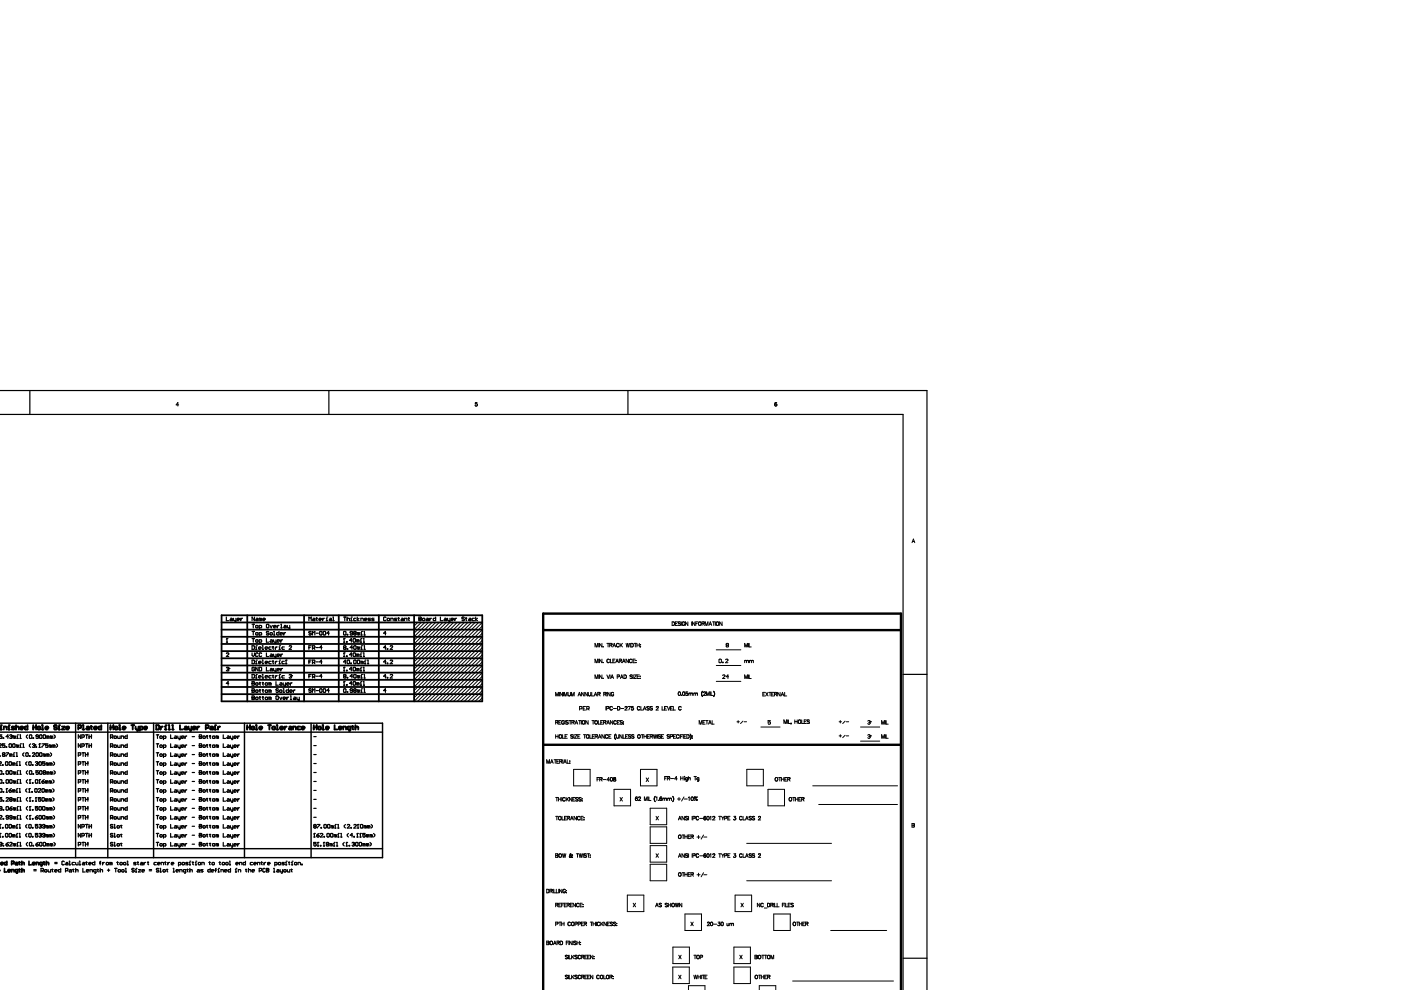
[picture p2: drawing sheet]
<svg xmlns="http://www.w3.org/2000/svg" width="297mm" height="210mm" viewBox="0 0 297 210" stroke-linecap="round" stroke-linejoin="round" font-family="sans-serif">
<g fill="none" stroke="#000" stroke-width=".21">
<path d="M37.9 85.8h-.6l.4-.5v.8M101.2 85.3h-.4v.4a.27 .27 0 0 1 .4 0 .27 .27 0 0 1-.1 .4 .27 .27 0 0 1-.4-.1M164.3 85.8l.2 .3 .2-.2M164.3 85.8l.2-.2 .2 .2M164.7 85.4h-.3l-.1 .4M164.7 85.8v.1M193.4 115.1l.3-.8 .2 .8M193.5 114.8h.3M88.6 132l-.8 .7M89.3 132l-1.5 1.5M90.1 132l-2.3 2.3M90.8 132l-3 3"/>
<path d="M91.6 132l-3.8 3.8M92.4 132l-4.6 4.5M93.1 132l-5.3 5.3M93.9 132l-6.1 6.1M94.6 132l-6.8 6.8M95.4 132l-7.6 7.6M96.2 132l-8.4 8.3M96.9 132l-9.1 9.1M97.7 132l-9.9 9.9M98.4 132l-10.6 10.6M99.2 132l-11.4 11.4M100 132l-12.2 12.1"/>
<path d="M100.7 132l-12.9 12.9M101.5 132l-13.7 13.7M102.3 133.5l-14.5 14.4M102.3 135l-13.7 13.7M102.3 137.3l-11.5 11.4M102.3 134.3l-14.5 14.4M102.3 136.5l-12.2 12.2M102.3 132.7l-14.5 14.5M102.3 138.8l-9.9 9.9M102.3 135.8l-13 12.9M102.3 138.1l-10.7 10.6M102.3 139.6l-9.2 9.1"/>
<path d="M102.3 132l-14.5 14.4M126.2 137.2v-.8l.2 .8 .3-.8v.8M127 136.4v.8M127 139.8v.7M127.6 136.4v.8l-.5-.8v.8M127.6 139.8v.7l-.5-.7v.7M127.8 137.1h.1M127.9 137.1h-.1M128.7 136.4h.5M128.9 136.4v.8M129.2 139.9a.28 .28 0 0 0-.3-.1 .28 .28 0 0 0-.2 .2v.2a.28 .28 0 0 0 .2 .3 .28 .28 0 0 0 .3-.2M129.3 136.8l.4-.1v-.2l-.4-.1v.8"/>
<path d="M129.4 139.8v.7h.5M129.5 136.8l.3 .4M129.9 137.2l.3-.8 .3 .8M130.1 136.9h.3M130.4 139.8h-.5v.7h.5M131.2 136.6a.28 .28 0 0 0-.3-.2 .28 .28 0 0 0-.2 .3v.2a.28 .28 0 0 0 .2 .3 .28 .28 0 0 0 .3-.2M131.5 136.4v.8M131.6 136.7l.4 .5M132 136.4l-.5 .5M132.7 136.4l.2 .8 .2-.8 .2 .8 .2-.8M133.2 139.8v.7l-.5-.7v.7M133.6 136.4v.8"/>
<path d="M133.8 136.4h.2a.41 .41 0 0 1 .3 .4 .41 .41 0 0 1-.3 .4h-.2zM134 139.9a.28 .28 0 0 0-.3-.1 .28 .28 0 0 0-.2 .2v.2a.28 .28 0 0 0 .2 .3 .28 .28 0 0 0 .3-.2M134.4 136.4h.6M134.7 139.8h-.5v.7h.5M134.7 136.4v.8M135 136.8h.6M135 136.4v.8M135.6 136.4v.8M135.8 136.7h.1M135.8 137.1v.1M142.5 131.8h.3a.41 .41 0 0 1 .2 .4 .41 .41 0 0 1-.2 .4h-.3zM143.2 132.2h.3"/>
<path d="M143.7 131.8h-.5v.8h.5M144.2 132.3h.1M144.3 132.3l-.1 .3-.4-.1M144.3 132l-.2-.2-.3 .2 .4 .3M144.5 131.8v.8M145.2 132a.28 .28 0 0 0-.4-.2 .28 .28 0 0 0-.2 .3v.2a.27 .27 0 0 0 .3 .3 .27 .27 0 0 0 .3-.3h-.2M145.8 131.8v.8l-.5-.8v.8M146.6 131.8v.8M147.3 131.8v.8l-.5-.8v.8M147.5 132.2h.3M148 131.8h-.5v.8M148.8 132.2h.5v-.3l-.5-.1v.8"/>
<path d="M149.1 132.2l.2 .4M149.5 132.6v-.8l.3 .8 .3-.8v.8M150.3 132.6l.3-.8 .3 .8M150.4 132.4h.4M151.1 131.8h.5M151.3 131.8v.8M151.7 131.8v.8M151.9 137.8h5.2M152.4 139.9l.2-.1 .3 .1-.1 .6-.4-.1zM153.1 131.8v.8l-.5-.8v.8M153.8 139.9l.2-.1 .3 .1-.5 .6h.5M154.1 136.8l-.1-.1 .1-.3 .4 .1-.2 .3"/>
<path d="M154.1 136.8l-.1 .1 .1 .3 .4-.2-.2-.2M154.1 136.8h.2M157.9 137.2v-.8l.3 .8 .3-.8v.8M158.7 136.4v.8M158.8 136.4v.8h.5M102.3 142.6l-6.1 6.1M102.3 141.9l-6.9 6.8M102.3 145.7l-3.1 3M102.3 141.1l-7.7 7.6M102.3 144.9l-3.9 3.8M102.3 140.3l-8.4 8.4M102.3 144.1l-4.6 4.6"/>
<path d="M102.3 146.4l-2.3 2.3M102.3 143.4l-5.4 5.3M102.3 147.9l-.8 .8M102.3 147.2l-1.6 1.5M117.8 153.1h.4l.1-.2-.5-.1v.7M117.8 147.6v-.8l.3 .8 .3-.8v.8M117.8 155.8v.7M117.8 156.1h.5M118.1 153.1l.2 .4M118.3 155.8v.7M118.5 153.1h.3M118.6 146.8v.8"/>
<path d="M119 152.8h-.5v.7h.5M119.3 146.8v.8l-.5-.8v.8M119.3 155.8v.7h.4M119.5 146.8v.8M119.6 153a.28 .28 0 0 0-.3-.2 .28 .28 0 0 0-.2 .3v.1a.27 .27 0 0 0 .3 .3 .27 .27 0 0 0 .2-.3h-.2M119.6 147.6v-.8l.3 .8 .3-.8v.8M119.8 152.8v.7M119.8 156.1h.3M120.3 155.8h-.5v.7h.5M120.4 146.8v.5l.3 .3 .2-.1v-.7M120.5 152.9l-.2-.1-.3 .1 .5 .5-.2 .1-.3-.1M120.6 152.8h.5"/>
<path d="M120.9 152.8v.7M121.2 147.6v-.8l.2 .8 .3-.8v.8M121.2 153.1h.5v-.2l-.5-.1v.7M121.5 153.1l.2 .4M121.5 155.9l-.2-.1-.3 .1 .5 .4-.2 .2-.3-.1M121.7 155.8v.7M121.8 155.8h.5l-.5 .7h.5M121.9 153.5l.3-.7 .3 .7M122 153.3h.4M122.5 156.1h.3M122.6 147.6l.2-.8 .3 .8M122.7 147.3h.3"/>
<path d="M122.7 152.8h.5M122.9 150.3h.4l.1-.4-.5-.1v.7M122.9 152.8v.7M123 155.8h-.5v.7h.5M123.3 152.8v.7M123.6 150.2h.3M123.7 155.8h.5M123.8 146.8v.8l-.5-.8v.8M124 155.8v.7M124.1 149.8h-.5v.7h.5M124.4 150.3h.4l.1-.4-.5-.1v.7M124.5 146.8v.8l-.5-.8v.8"/>
<path d="M124.7 150.3l.2 .2M124.7 152.8v.7l-.5-.7v.7M124.7 146.8v.5l.3 .3 .2-.1v-.7M125.1 155.8v.7h.4M125.5 146.8v.8h.4M125.5 152.8h.5M125.6 156.1h.3M125.8 152.8v.7M126 147.6l.3-.8 .3 .8M126 155.8h-.4v.7h.4M126.1 147.3h.3M126.2 140.5v-.7l.2 .7 .3-.7v.7"/>
<path d="M126.2 143.9v-.8l.2 .8 .3-.8v.8M126.2 156.1h.4v-.3h-.4v.7M126.4 156.1l.3 .4M126.7 147.2l.5-.1v-.2l-.5-.1v.8M126.9 152.8v.7h.4M126.9 156.5l.2-.7 .3 .7M127 143.1v.8M127 156.3h.3M127 147.2l.2 .4M127.4 153.1h.3M127.6 143.1v.8l-.5-.8v.8M127.8 143.8h.1"/>
<path d="M127.8 140.5h.1M127.8 152.8h-.4v.7h.4M127.9 140.4l-.1 .1M127.9 143.8h-.1M128 153.1h.4v-.2l-.4-.1v.7M128 147.2l.4-.1 .1-.2-.5-.1v.8M128.1 155.8v.7l-.5-.7v.7M128.2 153.1l.3 .4M128.3 147.2l.2 .4M128.5 149.8v.7M128.6 153.5l.3-.7 .3 .7M128.7 143.1l.3 .8 .2-.8"/>
<path d="M128.7 146.8v.8M128.8 153.3h.3M128.9 156a.28 .28 0 0 0-.3-.2 .28 .28 0 0 0-.3 .3v.1a.28 .28 0 0 0 .3 .3 .28 .28 0 0 0 .3-.2M129.1 149.8v.1M129.1 149.8h-.5v.7M129.1 156.1h.3M129.1 149.9v.3h-.5M129.3 143.1v.8M129.4 146.8v.8l-.6-.8v.8M129.5 143.9l.3-.8 .3 .8M129.6 155.8h-.5v.7h.5M129.6 143.6h.4"/>
<path d="M129.8 150a.28 .28 0 0 0-.3-.2 .28 .28 0 0 0-.2 .3v.2a.28 .28 0 0 0 .2 .3 .28 .28 0 0 0 .3-.2M129.9 152.8v.7l-.5-.7v.7M129.9 140.1h.3M130.1 150.2h.6M130.1 147a.28 .28 0 0 0-.3-.2 .28 .28 0 0 0-.2 .3v.2a.27 .27 0 0 0 .2 .3 .27 .27 0 0 0 .3-.3h-.2M130.3 156v.5M130.3 156.5l.2 .2M130.4 156.5l.1 .2M130.4 156v.5M130.4 155.8v.2M130.5 156.7v.1M130.5 155.7l-.1 .1"/>
<path d="M130.5 155.7l-.2 .3M130.5 155.6v.1M130.5 140.5l.3-.7 .3 .7M130.7 140.3h.3M130.7 153a.28 .28 0 0 0-.4-.2 .28 .28 0 0 0-.2 .3v.1a.28 .28 0 0 0 .2 .3 .28 .28 0 0 0 .4-.1M130.7 155.8v.5l.2 .2 .2-.1 .1-.6M130.9 143.5h.4v-.3l-.4-.1v.8M130.9 153.1h.3M130.9 149.8h.3a.41 .41 0 0 1 .2 .4 .41 .41 0 0 1-.2 .3h-.3zM131.3 140.1h.4l.1-.3h-.5v.7M131.3 152.8h-.4v.7h.4M131.5 143.9l.3-.8 .3 .8"/>
<path d="M131.6 140.1l.2 .4M131.6 150.2h.7M131.6 143.6h.4M131.9 155.8v.7l-.5-.7v.7M131.9 153.2h.1M131.9 153.2v.3l-.4-.1M132 140.5l.3-.7 .3 .7M132 152.9l-.2-.1-.3 .1 .4 .3M132.1 140.3h.3M132.1 155.8v.7h.4M132.2 153.1h.1M132.2 153.5h.1"/>
<path d="M132.3 143.1h.2a.41 .41 0 0 1 .3 .4 .41 .41 0 0 1-.3 .4h-.2zM132.5 149.9l.3-.1 .2 .2-.5 .5h.5M132.5 149.9v.1M132.6 156.1h.3M133.1 155.8h-.5v.7h.5M133.2 149.8h.5l-.4 .7M133.6 143.4h.1M133.6 143.4l.4 .1 .1 .3-.2 .1-.3-.1M133.7 155.9l-.1-.1-.4 .1 .5 .5-.1 .1-.4-.1M134.1 143.2l-.3-.1-.2 .3M134.2 140.1h.3M134.2 143.1v.8"/>
<path d="M134.3 149.8h-.4v.3a.27 .27 0 0 1 .4 0 .27 .27 0 0 1-.1 .4 .27 .27 0 0 1-.4-.1M134.4 143.1h.5l-.5 .8h.5M134.4 155.9l-.2-.1-.3 .1 .5 .4-.2 .2-.3-.1M134.8 140h.1M134.8 140.4h.1M135.1 143.5h.3M135.6 143.1h-.5v.8h.5M135.7 150a.28 .28 0 0 0-.4-.2 .28 .28 0 0 0-.2 .3v.2a.28 .28 0 0 0 .2 .3 .28 .28 0 0 0 .4-.2M135.7 143.4h.1M135.7 143.8h.1M135.9 149.8v.7h.4M135.9 155.8h.5"/>
<path d="M136.2 155.8v.7M136.4 150.5l.3-.7 .3 .7M136.5 150.3h.4M136.5 156.1h.5M136.5 155.8v.7M137 155.8v.7M137.3 156.1h.2M137.7 149.9l-.2-.1-.4 .1 .6 .4-.2 .2-.4-.1M137.7 155.8h-.4v.7h.4M137.9 156.1h.4v-.3h-.4v.7M138.1 156.1l.3 .4M138.3 149.9l-.1-.1-.4 .1 .5 .4-.1 .2-.4-.1"/>
<path d="M138.5 155.8l.2 .7 .2-.7 .2 .7 .2-.7M139.1 149.9v.1M139.2 149.9h-.1M139.2 149.8h.3M139.2 149.8v.1M139.4 155.8v.7M139.5 149.8v.1M139.5 149.9v.2l-.4 .4h.5M139.6 156v.1M139.6 156.1l.4 .1 .1 .2-.2 .1-.3-.1M140.1 155.9l-.4-.1-.1 .2M140.2 156.1h.3"/>
<path d="M140.4 149.8v.7h.4M140.7 155.8h-.5v.7h.5M140.9 150.2h.3M141.4 149.8h-.5v.7h.5M141.5 149.8l.3 .7 .3-.7M141.9 155.9l-.1-.1-.4 .1 .5 .4-.1 .2-.4-.1M142.1 156.2l.4-.1 .1-.3h-.5v.7M142.2 150.2h.3M142.6 149.8h-.4v.7h.4M142.8 149.8v.7h.4M142.8 156.1h.3M143.3 155.8h-.5v.7h.5"/>
<path d="M143.9 146.7a.35 .35 0 0 1 .4 .4 .35 .35 0 0 1-.4 .3l-.1-.3zM143.9 156a.28 .28 0 0 0-.3-.2 .28 .28 0 0 0-.2 .3v.1a.28 .28 0 0 0 .2 .3 .28 .28 0 0 0 .3-.2M144.1 155.8v.7M144.3 156.1h.3M144.4 150a.28 .28 0 0 0-.3-.2 .28 .28 0 0 0-.2 .3v.2a.28 .28 0 0 0 .2 .3 .28 .28 0 0 0 .3-.2M144.5 147.4h.1M144.8 155.8h-.5v.7M144.8 146.7a.35 .35 0 0 1 .4 .4 .35 .35 0 0 1-.4 .3l-.1-.3zM144.9 155.8v.7M145 156.1h.3M145.5 155.8h-.5v.7h.5M145.6 155.8h.3a.41 .41 0 0 1 .2 .3 .41 .41 0 0 1-.2 .4h-.3z"/>
<path d="M145.8 146.7h-.3l-.1 .3a.27 .27 0 0 1 .4 0 .27 .27 0 0 1 0 .4 .27 .27 0 0 1-.4-.1M146.1 147.1l.1-.2 .3 .2M146.1 146.9v.6M146.3 155.6l.1 .1M146.4 155.7v.1M146.4 155.7l.1 .3M146.4 155.8l.1 .2M146.5 147.1l.3-.1 .1 .5M146.5 147.1v.4M146.5 156v.5M146.5 156.5l-.2 .3M146.8 156h.1"/>
<path d="M146.8 156.5h.1M147.1 147.1l.2-.2 .2 .2M147.1 146.9v.6M147.5 147.1l.4-.1v.5M147.5 147.1v.4M148.2 153.5v-.7l.3 .7 .3-.7v.7M148.8 146.9v.5M148.8 147.4l.1 .2M148.9 146.6l-.1 .3M148.9 147.6l.1 .1M149 146.5l-.1 .1M149 153.1h.3"/>
<path d="M149.2 146.9l.1-.2 .3 .1-.5 .7h.5M149.5 152.8h-.5v.7h.5M149.6 152.8h.5M149.8 147.5v-.8l.3 .8 .3-.8v.8M149.9 152.8v.7M150.2 153.5l.3-.7 .3 .7M150.3 153.3h.4M150.6 146.7v.8M150.8 146.7v.8h.4M151 152.8v.7h.4M151.3 146.5v.1M151.3 146.6l.2 .5-.1 .4"/>
<path d="M151.3 146.6l.1 .1M151.4 147.5l-.1 .2M151.4 146.8l.1 .4M151.5 147.4l-.1 .1M151.9 141.1h5.2M151.9 144.5h5.2M153.2 140.4l.1 .1zM153.2 143.2l.1-.1 .4 .1-.5 .7h.5M154.5 143.5h-.5l.3-.4v.8M156.3 153h.5M156.5 152.8v.5M157.5 152.9l-.5 .5"/>
<path d="M157.8 153h.5M157.9 140v.5M157.9 143.9v-.8l.3 .8 .3-.8v.8M157.9 140.2l.2-.2 .2 .2M158.3 140.2l.3-.2 .1 .5M158.3 140.2v.3M158.7 143.1v.8M158.8 143.1v.8h.5M158.9 140.2l.2-.2 .2 .2M158.9 140v.5M159.3 140.2v.3M159.3 140.2l.4-.2v.5"/>
<path d="M161.3 154.1h4.1M161.7 147.2h.3M162.2 146.8h-.5v.8h.5M162.3 146.8l.5 .8M162.8 146.8l-.5 .8M163 146.8h.5M163.3 146.8v.8M163.4 152.8h-.6v.4l.3-.2 .3 .2-.2 .3-.4-.1M163.6 147.2h.3M164.1 146.8h-.5v.8h.5M164.2 147.2l.4-.1 .1-.2-.5-.1v.8M164.5 147.2l.2 .4"/>
<path d="M165.4 146.8v.8l-.5-.8v.8M165.6 147.6l.3-.8 .3 .8M165.7 147.3h.4M166.2 153.4v-.8l.3 .8 .3-.8v.8M166.4 146.8v.8h.4M167 152.6v.8M167.2 152.6v.8h.4M167.8 153.4h.1M167.8 153.4l-.1 .1M168.5 152.6v.8M168.5 153h.5M169 152.6v.8"/>
<path d="M170 152.6v.8h.4M170.5 153h.3M171 152.6h-.5v.8h.5M171.6 152.7l-.2-.1-.3 .1 .5 .6-.2 .1-.3-.1M177.9 153h.5M177.9 156h.5M178.2 152.8v.5M178.2 155.8v.5M179.2 152.9l-.5 .5M179.2 155.9l-.5 .5M179.4 153h.5M179.4 156h.5"/>
<path d="M182.4 154.1h4.1M182.4 157.1h4.1M184 152.9l.4-.1 .1 .2M184 155.9l.4-.1 .1 .2M184.2 153.2h.2M184.2 156.1h.2M184.4 153.2l.1 .1-.1 .2-.4-.1M184.4 156.1l.1 .2-.1 .2-.4-.1M184.5 153h.1M184.5 156h.1M184.5 153l-.1 .2M184.5 156l-.1 .1"/>
<path d="M186.9 153.5v-.7l.3 .7 .3-.7v.7M186.9 156.5v-.7l.3 .7 .3-.7v.7M187.7 152.8v.7M187.7 155.8v.7M187.9 152.8v.7h.4M187.9 155.8v.7h.4M115.9 161.8v-.7l.3 .7 .3-.7v.7M116.7 161.8l.3-.7 .3 .7M116.8 161.6h.4M117.5 161.1h.5M117.7 161.1v.7M117.8 173.1h.5"/>
<path d="M117.8 169.1h.5M118.1 169.1v.7M118.1 173.1v.7M118.1 161.4h.3M118.4 169.4h.5M118.4 169.1v.7M118.5 161.1h-.4v.7h.4M118.7 161.4h.4v-.3h-.4v.7M118.9 169.1v.7M118.9 161.4l.3 .4M119.1 169.1v.7M119.2 173.1v.7h.4"/>
<path d="M119.3 161.1v.7M119.5 161.8l.3-.7 .3 .7M119.6 161.6h.4M119.7 173.4h.3M119.8 169.3a.28 .28 0 0 0-.3-.2 .28 .28 0 0 0-.2 .3v.2a.28 .28 0 0 0 .2 .2 .28 .28 0 0 0 .3-.1M120 169.1v.7M120.2 173.1h-.5v.7h.5M120.2 169.4l.3 .4M120.3 161.1v.7h.4M120.3 173.4h.4l.1-.2-.5-.1v.7M120.5 173.4l.3 .4M120.5 169.1l-.5 .5"/>
<path d="M120.8 161.8h.1M120.8 161.3h.1M120.8 161.3v.1M121 173.8l.2-.7 .3 .7M121.1 173.6h.3M121.2 169.1v.7l-.5-.7v.7M121.4 169.4h.3M121.6 163.1h3.5v3.5h-3.5zM121.9 169.1h-.5v.7h.5M122.2 173.1v.7l-.5-.7v.7M122.5 169.2l-.1-.1-.4 .1 .5 .5-.1 .1-.4-.1M122.7 169.3l.1 .1"/>
<path d="M122.8 169.4l.3 .1 .1 .2-.2 .1-.3-.1M123 173.3a.28 .28 0 0 0-.3-.2 .28 .28 0 0 0-.3 .3v.2a.28 .28 0 0 0 .3 .2 .28 .28 0 0 0 .3-.1M123.2 173.4h.3M123.2 169.2l-.3-.1-.2 .2M123.4 169.8h.1M123.4 169.3h.1M123.4 169.3l.1 .1M123.5 169.8h-.1M123.7 173.1h-.5v.7h.5M123.8 173.3h.1M123.8 173.8h.1M126.6 165.2h.3"/>
<path d="M127.1 164.9h-.5v.7M127.1 165.2h.5v-.3h-.5v.7M127.4 165.2l.3 .4M127.8 165.3h.7M129.2 165.4h-.5l.4-.5v.7M129.5 164.9a.35 .35 0 0 1 .4 .3 .35 .35 0 0 1-.4 .4l-.1-.3zM130.1 164.9v.2l.5 .3a.25 .25 0 0 1-.3 .2 .25 .25 0 0 1-.2-.2l.4-.4v-.1zM130.2 167.4h3.5v3.5h-3.5zM131.5 169.1l.5 .7M132 169.1l-.5 .7M134.7 169.5l.2 .2M134.9 169.7h.1"/>
<path d="M134.9 169.3h.1M134.9 169.3l-.2 .2M135 169.3l.2 .2-.2 .2M135.1 169.1l-.3-.1-.1 .5M135.4 169.1l.3-.1 .1 .2-.5 .5h.6M135.4 169.1v.1M135.8 163.1h3.5v3.5h-3.5zM136.6 169.7v-.7l.3 .7 .3-.7v.7M137 164.9l.5 .8M137.4 169v.7M137.5 164.9l-.5 .8M137.6 169v.7h.4"/>
<path d="M137.9 171.4h3.5v3.5h-3.5zM137.9 175.3h3.5v3.5h-3.5zM137.9 179.3h3.5v3.5h-3.5zM138.7 169.7l.2 .2M138.8 169.8l.1 .1M138.9 168.9l-.2 .4 .1 .5M138.9 168.9l-.2 .3M138.9 169.9v.1M138.9 168.8v.1M139.1 169.1l.2-.1v.7M139.1 173.1l.5 .7M139.6 173.1l-.5 .7"/>
<path d="M139.6 169.7h.1M139.7 169.7h.1M140.3 169.1l-.3-.1-.1 .5M140.5 169.4l.2-.2 .2 .2M140.5 169.2v.5M140.9 169.4l.4-.1v.4M140.9 169.4v.3M140.9 165h.3M141.4 164.6h-.5v.8M141.6 169.4l.1-.2 .3 .2M141.6 169.2v.5M141.7 165l.3 .4"/>
<path d="M141.9 164.7l-.4-.1v.8M141.9 164.7h.1M142 164.7l-.1 .3h-.4M142 169.4l.3-.1 .1 .4M142 169.4v.3M142.2 165.1h.6M142.6 168.8l.1 .1M142.7 168.9l.1 .3M142.7 169.9l-.1 .1M142.8 169.2v.3M142.8 169.7l-.1 .2M142.8 169.2v.5"/>
<path d="M143.6 165.1h-.6l.4-.5v.8M143.6 169.4h.7M143.8 173.8l.3-.7 .3 .7M143.9 173.6h.4M144 169.1v.6M144.3 165h.5M144.3 164.6v.8M144.6 177h.5M144.8 164.6v.8M144.8 177v.8M145 169l-.5 .8M145.1 169.4h.6"/>
<path d="M145.1 173.1v.7l-.5-.7v.7M145.1 164.6h.1M145.1 164.9v.5M145.2 177v.8M145.2 177.4h.5M145.7 177v.8M145.7 173.5l.1 .1M145.7 164.9v.7h-.3M145.7 165a.24 .24 0 0 0-.3 0 .24 .24 0 0 0 0 .3 .24 .24 0 0 0 .3 0M145.8 173.6l-.1 .2-.4-.1M145.8 173.2l-.2-.1-.3 .1 .4 .3M145.9 177.4h.3"/>
<path d="M145.9 169.1l.2-.1v.7M146 164.6v.8M146 165l.3-.1v.5M146 173.1v.7M146.4 177h-.5v.8h.5M146.5 177.4h.4l.1-.3-.5-.1v.8M146.7 173.1v.7M146.8 177.4l.2 .4M147.1 164.6h.6M147.3 173.4l-.4 .1M147.4 173.4l-.1-.3h-.4v.7M147.4 173.4h-.1"/>
<path d="M147.4 164.6v.8M147.4 169h.4l-.6 .7M147.8 177.5h.6M148.1 177.1v.7M148.1 173.3a.28 .28 0 0 0-.3-.2 .28 .28 0 0 0-.2 .3v.2a.28 .28 0 0 0 .2 .2 .28 .28 0 0 0 .3-.1M148.2 165a.24 .24 0 0 0-.4 0 .24 .24 0 0 0 0 .3 .24 .24 0 0 0 .4 0M148.2 164.9l-.1 .7h-.2M148.3 173.5h.7M149.2 177l-.5 .9M149.2 177.5h.7M149.6 173.2l-.3-.1-.1 .5M150 173.1a.35 .35 0 0 1 .4 .4 .35 .35 0 0 1-.4 .3l-.1-.3z"/>
<path d="M150.5 173.2l.2-.1v.7M151.1 173.3l.2-.2 .3 .1-.5 .6h.5M152.4 173.1h.5M152.6 173.1v.7M153 173.1l.3 .3M153.3 173.4v.4M153.5 173.1l-.2 .3M154.1 173.4l-.5 .1M154.1 173.4v-.3h-.5v.7M154.1 173.4h.1M154.3 173.4h.3M154.8 173.1h-.5v.7h.5"/>
<path d="M155.6 173.1h.4l-.2 .3a.25 .25 0 0 1 .2 .4 .25 .25 0 0 1-.5-.1M157.3 173.3a.28 .28 0 0 0-.3-.2 .28 .28 0 0 0-.2 .3v.2a.28 .28 0 0 0 .2 .2 .28 .28 0 0 0 .3-.1M157.5 173.1v.7h.5M158.1 173.8l.3-.7 .2 .7M158.2 173.6h.3M158.3 178.8h18M158.3 163.1h3.5v3.5h-3.5zM159.3 173.2l-.2-.1-.3 .1 .5 .4-.2 .2-.3-.1M160 173.2l-.2-.1-.3 .1 .5 .4-.2 .2-.3-.1M160.8 173.3l.2-.2 .2 .1-.4 .6h.5M162.8 167.4h3.5v3.5h-3.5zM165.1 164.9h.5"/>
<path d="M165.3 164.9v.7M165.7 165.2h.5M165.7 164.9v.7M166.2 164.9v.7M166.4 165.2h.3M166.9 164.9h-.5v.7h.5M167.3 165.2l.2 .4M167.4 164.9h-.4v.7M167.4 165.2h-.4M167.4 164.9h.1M167.5 164.9v.2M167.5 165.1l-.1 .1"/>
<path d="M168.1 169.1h.5M168.3 169.1v.7M168.6 169.4h.6M168.6 169.1v.7M169.2 169.1v.7M169.4 169.4h.3M169.8 169.1h-.4v.7h.4M170.2 169.4l.3 .4M170.4 169.1h-.4v.7M170.4 169.1v.1M170.4 169.2v.2h-.4M172.3 166.6h18"/>
<path d="M173.6 170.6h16.7M193.4 174.6l.4 .1-.1 .3 .2 .1-.1 .2-.4 .1zM193.4 175h.3M115.9 188.5h.3a.41 .41 0 0 1 .2 .4 .41 .41 0 0 1-.2 .4h-.3zM115.9 199.5l.5 .1-.2 .3 .2 .1-.1 .3h-.4zM115.9 199.9h.3M116.8 188.9l.3 .4M117 188.6l-.4-.1v.8M117 188.6h.1M117 188.9h-.4M117.1 188.6v.2M117.1 188.8l-.1 .1"/>
<path d="M117.3 188.5v.8M117.4 188.5v.8h.5M117.8 181.4h.3M117.9 188.5v.8h.5M118.1 191.9l.2 .4M118.1 199.9h.4l.1-.3-.5-.1v.8M118.1 181.4h.1M118.2 191.5h-.4v.8M118.2 181.1l-.4-.1v.8l.4-.1 .1-.2M118.2 191.5l.1 .1M118.2 181.1h.1M118.2 181.3l-.1 .1"/>
<path d="M118.2 181.4l.1 .1M118.2 195.9h-.4M118.3 191.6l-.1 .2-.4 .1M118.3 195.8l-.1-.3h-.4v.8M118.3 181.1v.2M118.3 181.3h-.1M118.3 195.8l-.1 .1M118.4 199.9l.2 .4M118.5 188.5v.8M118.5 191.9h.3M118.5 195.5h.5M118.7 195.5v.8"/>
<path d="M118.8 199.5h.2a.41 .41 0 0 1 .3 .4 .41 .41 0 0 1-.3 .4h-.2zM119 191.5h-.5v.8h.5M119.1 191.9h.3M119.1 195.9h.5M119.1 195.5v.8M119.1 188.5v.8l-.5-.8v.8M119.2 181l.2 .8 .2-.8 .2 .8 .2-.8M119.6 191.5h-.5v.8M119.6 195.5v.8M119.6 191.9h.3M119.9 188.7a.28 .28 0 0 0-.3-.2 .28 .28 0 0 0-.3 .3v.2a.27 .27 0 0 0 .3 .3 .27 .27 0 0 0 .3-.3h-.2M120.1 199.9h.2"/>
<path d="M120.1 188.8h.1M120.1 189.3h.1M120.1 191.5h-.5v.8h.5M120.1 188.8v.1M120.5 191.9l.2 .4M120.5 199.5h-.4v.8M120.6 199.5v.8M120.7 191.5h-.5v.8M120.7 191.5v.1M120.7 191.6v.2l-.5 .1M120.9 181.2l.1-.1v.2l-.3 .3 .2 .2M120.9 181.4l-.1 .2 .1 .2"/>
<path d="M120.9 181.2l.3 .5M120.9 191.9h.3M120.9 195.7a.28 .28 0 0 0-.3-.2 .28 .28 0 0 0-.2 .3v.2a.28 .28 0 0 0 .2 .3 .28 .28 0 0 0 .3-.2M121.2 181.7l.1 .1M121.3 199.5v.8l-.5-.8v.8M121.3 181.8h.1M121.4 181.3h.1M121.4 191.5h-.5v.8h.5M121.4 181.3l-.5 .5M121.4 181.7h.1M121.4 181.7v.1M121.5 199.5v.8"/>
<path d="M121.9 195.9h.4l.1-.3-.5-.1v.8M122 191.5v.8l-.5-.8v.8M122.2 199.6l-.2-.1-.3 .1 .5 .5-.2 .2-.3-.1M122.2 181h.5M122.3 199.9h.5M122.3 199.5v.8M122.4 181v.8M122.6 195.9h.4l.1-.3-.5-.1v.8M122.8 191.7a.28 .28 0 0 0-.3-.2 .28 .28 0 0 0-.3 .3v.2a.28 .28 0 0 0 .3 .3 .28 .28 0 0 0 .3-.2M122.8 181l.2 .8 .2-.8 .1 .8 .2-.8M122.8 199.5v.8M123 191.9h.3"/>
<path d="M123.1 199.8h.1M123.3 195.9h.3M123.5 191.5h-.5v.8h.5M123.6 191.8h.1M123.6 192.2v.1M123.6 192.3h.1M123.7 181v.8M123.7 195.5h-.4v.8h.4M123.9 195.9l.4-.1v-.2l-.4-.1v.8M124.1 195.9l.3 .4M124.3 181.1l-.1-.1-.4 .1 .5 .6-.1 .1-.4-.1M124.5 181h.5"/>
<path d="M124.8 181v.8M125.1 181.3h.1M125.1 181.7h.1M125.1 195.5h.5M125.4 195.5v.8M125.7 195.9h.5M125.7 195.5v.8M126.2 195.5v.8M126.5 195.5v.8M127.2 195.7a.28 .28 0 0 0-.4-.2 .28 .28 0 0 0-.2 .3v.2a.28 .28 0 0 0 .2 .3 .28 .28 0 0 0 .4-.2M127.4 195.5v.8M127.6 195.8l.3 .5"/>
<path d="M127.9 195.5l-.5 .5M128.6 195.5v.8l-.6-.8v.8M128.8 195.9h.3M129.2 195.5h-.4v.8h.4M129.8 195.9v.1M129.8 196v.2h-.4M129.9 195.6l-.2-.1-.3 .1 .4 .3M130.5 195.9v.1M130.5 196v.2h-.5M130.5 195.6l-.1-.1-.4 .1 .5 .3M130.8 195.8h.1M130.8 196.2h.1"/>
<path d="M133 189.8h3.5v3.5h-3.5zM134.2 191.5l.6 .8M134.8 191.5l-.6 .8M137.9 183.2h3.5v3.5h-3.5zM139 192.3l.3-.8 .3 .8M139.1 181l.5 .8M139.1 192h.4M139.6 181l-.5 .8M140.3 191.6l-.2-.1-.4 .1 .6 .5-.2 .2-.4-.1M141.5 191.6l-.2-.1-.3 .1 .5 .5-.2 .2-.3-.1M141.7 191.5v.8M141.7 191.9h.5"/>
<path d="M142.2 191.5v.8M143.2 191.5l.2 .8 .1-.8 .2 .8 .2-.8M143.8 181.8l.3-.8 .3 .8M143.9 181.5h.4M144.6 191.5v.8l-.5-.8v.8M144.6 185h.5M144.8 185v.8M145.1 181v.8l-.5-.8v.8M145.2 185v.8M145.2 185.4h.5M145.2 193.8h3.5v3.5h-3.5zM145.7 185v.8"/>
<path d="M145.8 181.1l-.2-.1-.3 .1 .5 .5-.2 .2-.3-.1M145.9 185.4h.3M146 181v.8M146.4 185h-.5v.8h.5M146.5 195.5l.5 .8M146.5 185.4h.4l.1-.3-.5-.1v.8M146.7 181v.8M146.8 185.4l.2 .4M147 195.5l-.5 .8M147.3 181.1l-.4-.1v.8M147.3 181.1h.1M147.4 181.1l-.1 .3h-.4"/>
<path d="M147.8 185.5h.6M148.1 185.1v.7M148.1 181.2a.28 .28 0 0 0-.3-.2 .28 .28 0 0 0-.2 .3v.2a.28 .28 0 0 0 .2 .3 .28 .28 0 0 0 .3-.2M148.3 181.5h.7M149.2 185l-.5 .9M149.2 185.5h.7M149.2 181.5l.2 .3 .3-.2M149.2 181.5l.2-.2 .3 .2M149.6 181.1h-.3l-.1 .4M149.7 181.5v.1M150 181.1a.35 .35 0 0 1 .4 .3 .35 .35 0 0 1-.4 .3l-.1-.2zM150 195.7l.1-.2 .3 .2-.5 .6h.6"/>
<path d="M150.5 181.2l.2-.2v.8M150.7 195.5a.35 .35 0 0 1 .4 .4 .35 .35 0 0 1-.4 .3l-.1-.3zM151.1 181.2l.2-.2 .3 .2-.5 .6h.5M151.3 195.9h.7M152.2 196.1v.1M152.2 196.2h.1M152.3 195.5h.3l-.2 .3a.25 .25 0 0 1 .3 .4 .25 .25 0 0 1-.4 0M152.4 181h.5M152.6 181v.8M153 181l.3 .4M153 195.5a.35 .35 0 0 1 .4 .4 .35 .35 0 0 1-.4 .3l-.1-.3zM153.3 181.4v.4"/>
<path d="M153.5 181l-.2 .4M154.1 181.1l-.5-.1v.8M154.1 181.1h.1M154.1 181.1v.3h-.5M154.1 195.8l.1 .4 .3-.1M154.3 181.4h.3M154.5 195.8v.5M154.7 195.9l.2-.1 .2 .1M154.7 195.8v.5M154.8 181h-.5v.8h.5M155.1 195.9l.4-.1v.5M155.1 195.9v.4"/>
<path d="M155.6 181h.4l-.2 .3a.25 .25 0 0 1 .2 .4 .25 .25 0 0 1-.5-.1M155.9 189.8h3.5v3.5h-3.5zM157.1 191.5l.5 .8M157.3 181.2a.28 .28 0 0 0-.3-.2 .28 .28 0 0 0-.2 .3v.2a.28 .28 0 0 0 .2 .3 .28 .28 0 0 0 .3-.2M157.5 181v.8h.5M157.6 191.5l-.5 .8M158.1 181.8l.3-.8 .2 .8M158.2 181.5h.3M158.3 186.7h18M159.3 181.1l-.2-.1-.3 .1 .5 .5-.2 .2-.3-.1M160 181.1l-.2-.1-.3 .1 .5 .5-.2 .2-.3-.1M161.1 191.5v.8l-.5-.8v.8"/>
<path d="M161.2 181.1l-.2-.1-.2 .2M161.2 181.1h.1M161.2 181.1v.2l-.4 .5h.5M161.8 191.7a.28 .28 0 0 0-.3-.2 .28 .28 0 0 0-.2 .3v.2a.28 .28 0 0 0 .2 .3 .28 .28 0 0 0 .3-.2M162 192.5h.6M162.7 191.5h.3a.41 .41 0 0 1 .2 .4 .41 .41 0 0 1-.2 .4h-.3zM163.4 191.9l.4-.1 .1-.2-.5-.1v.8M163.7 191.9l.2 .4M164 193.8h3.5v3.5h-3.5zM164.1 191.5v.8M164.2 191.5v.8h.5M164.8 191.5v.8h.4"/>
<path d="M165.9 191.9h.3M166.3 191.5h-.4v.8M166.4 191.5v.8M166.6 191.5v.8h.4M167.1 191.9h.3M167.6 191.5h-.5v.8h.5M167.7 191.8h.1M167.8 191.8l.3 .1 .1 .3-.2 .1-.3-.1M168.2 191.6l-.3-.1-.2 .3M168.9 195.5h.5M169.1 195.5v.8M169.5 195.5v.8"/>
<path d="M169.5 195.9h.5M170 195.5v.8M170.2 195.9h.3M170.7 195.5h-.5v.8h.5M170.8 195.9l.4-.1 .1-.2-.5-.1v.8M171.1 195.9l.2 .4M176.1 197.3h11.9M117.3 200.3l.3-.8 .3 .8M117.5 200h.3M119.9 207v.1M119.9 202.8h.1M119.9 202.8l.4 .2 .1 .2-.2 .1-.4-.1"/>
<path d="M119.9 207.1l.4 .1 .1 .2-.2 .1-.4-.1M120.4 202.6l-.4-.1-.1 .3M120.4 206.9l-.4-.1-.1 .2M120.5 202.5v.8M120.5 206.8v.7M120.7 202.5v.8h.4M120.7 206.8v.7h.4M121.2 202.5v.8M121.2 206.8v.7M121.4 207.1l.3 .4M121.4 202.9l.3 .4M121.7 206.8l-.5 .5"/>
<path d="M121.7 202.5l-.5 .5M122.4 202.6l-.2-.1-.3 .1 .5 .5-.2 .2-.3-.1M122.4 206.9l-.2-.1-.3 .1 .5 .4-.2 .2-.3-.1M123.1 200.3h.1M123.1 202.7a.28 .28 0 0 0-.3-.2 .28 .28 0 0 0-.2 .3v.2a.28 .28 0 0 0 .2 .3 .28 .28 0 0 0 .3-.2M123.1 206.9a.28 .28 0 0 0-.3-.1 .28 .28 0 0 0-.2 .3v.1a.28 .28 0 0 0 .2 .3 .28 .28 0 0 0 .3-.2M123.6 207.1l.2 .4M123.6 202.9l.2 .4M123.8 202.6l-.5-.1v.8M123.8 206.8h-.5v.7M123.8 206.8h.1M123.8 202.6h.1"/>
<path d="M123.8 202.6v.3h-.5M123.8 206.8v.3h-.5M124 202.9h.3M124 207.1h.3M124.5 202.5h-.5v.8h.5M124.5 206.8h-.5v.7h.5M124.6 202.9h.3M124.6 207.1h.3M125.1 202.5h-.5v.8h.5M125.1 206.8h-.5v.7h.5M125.7 202.5v.8l-.5-.8v.8M125.7 206.8v.7l-.5-.7v.7"/>
<path d="M125.9 202.8h.1M125.9 203.2h.1M127 206.9a.28 .28 0 0 0-.3-.1 .28 .28 0 0 0-.2 .3v.1a.28 .28 0 0 0 .2 .3 .28 .28 0 0 0 .3-.2M128 206.8v.7h.5M129.3 207.1h.4l.1-.3h-.5v.7M129.5 207.1l.3 .4M130 207.5h.1M130 207h.1M130 207v.1M142.6 205h3.5v3.5h-3.5zM142.7 200.8h3.5v3.5h-3.5zM143.9 206.8l.5 .7"/>
<path d="M143.9 202.5l.5 .8M144.4 206.8l-.5 .7M144.4 202.5l-.5 .8M146 210v-1h3.5v1M147.1 202.5h.5M147.1 206.8l.2 .7 .2-.7 .2 .7 .1-.7M147.4 202.5v.8M148 206.8v.7M148 207.1h.5M148.5 202.9h.4v-.3l-.4-.1v.8M148.5 206.8v.7M148.7 206.8v.7"/>
<path d="M148.9 206.8h.5M149.1 206.8v.7M149.5 207.1h.2M149.9 206.8h-.4v.7h.4M155.6 200.8h3.5v3.5h-3.5zM155.6 205h3.5v3.5h-3.5zM156.8 202.5l.6 .8M157.4 202.5l-.6 .8M160.1 202.5l.4 .1-.1 .3 .2 .1-.1 .3h-.4zM160.1 202.9h.3M160.8 206.8h.5M161 210v-1h3.5v1"/>
<path d="M161.1 206.8v.7M161.4 207.1h.5M161.4 206.8v.7M161.5 202.5h.5M161.8 202.5v.8M161.9 206.8v.7M162.1 202.5h.5M162.1 207.1h.3M162.4 202.5v.8M162.6 206.8h-.5v.7h.5M162.7 207.1h.5v-.3h-.5v.7M163 207.1l.2 .4"/>
<path d="M163.5 203.3v-.8l.2 .8 .3-.8v.8M168.1 208h21.3"/>
<circle cx="148.3" cy="132.3" r=".35"/>
<circle cx="152.1" cy="132.2" r=".35"/>
<circle cx="118.8" cy="156.2" r=".35"/>
<circle cx="123.7" cy="153.2" r=".35"/>
<circle cx="124.6" cy="156.2" r=".35"/>
<circle cx="126.3" cy="153.2" r=".35"/>
<circle cx="135.4" cy="156.1" r=".36"/>
<circle cx="169.5" cy="153" r=".35"/>
<circle cx="118.7" cy="173.4" r=".35"/>
<circle cx="140.1" cy="169.5" r=".24"/>
<circle cx="144.1" cy="177.4" r=".34"/>
<circle cx="146.8" cy="169.3" r=".35"/>
<circle cx="147.3" cy="169.1" r=".13"/>
<circle cx="147.7" cy="169.6" r=".13"/>
<circle cx="149.5" cy="173.6" r=".24"/>
<circle cx="164.6" cy="165.2" r=".35"/>
<circle cx="167.6" cy="169.4" r=".35"/>
<circle cx="116.9" cy="199.9" r=".35"/>
<circle cx="118.7" cy="181.4" r=".35"/>
<circle cx="121.4" cy="195.9" r=".35"/>
<circle cx="142.7" cy="191.9" r=".36"/>
<circle cx="144.1" cy="185.4" r=".36"/>
<circle cx="168.4" cy="195.9" r=".35"/>
<circle cx="127.5" cy="207.1" r=".35"/>
<circle cx="128.8" cy="207.1" r=".35"/>
<circle cx="148" cy="202.9" r=".35"/>
<circle cx="160.4" cy="207.2" r=".35"/>
<circle cx="161" cy="202.9" r=".35"/>
<circle cx="162.9" cy="202.9" r=".35"/>
</g>
<g fill="none" stroke="#000" stroke-width=".38">
<path d="M47 133.5h55.3M47 135h55.3M47 139.6h55.3M47 136.5h55.3M47 130.5h55.3v18.2h-55.3zM47 138.1h55.3M47 132h55.3M52.4 130.5v18.2M64.5 130.5v18.2M71.8 130.5v18.2M80.3 130.5v18.2M87.8 130.5v18.2"/>
<path d="M47 142.6h55.3M47 141.1h55.3M47 145.7h55.3M47 147.2h55.3M47 144.1h55.3"/>
</g>
<g fill="none" stroke="#000" stroke-width=".25">
<path d="M-.1 82.8h196.6v127.2M-.1 87.9h191.6v122.1M6.3 82.8v5.1M69.7 82.8v5.1M133.1 82.8v5.1M48 130.8v.8h.5M48 138.6l.1-.2 .4 .2-.5 .6h.5M48 136.2h.2M48.1 135.4h.1M48.1 135.4v.8M48.1 135.4l-.1 .1M48.9 131.1l.4 .1v.4h-.4l-.1-.1 .1-.2h.4"/>
<path d="M49.5 131.1l.1 .5h.4M50 131.1v.6l-.2 .1M50.3 131.3h.5l-.1-.2-.4 .1v.3l.4 .1M51 131.1v.5M51.4 131.1l-.4 .2M53.4 136.9l.5 .1-.1 .7h-.4zM53.4 138.4v.5l.3 .3 .2-.3v-.5M53.4 140l.5 .1-.1 .6h-.4zM53.4 132.4h.5M53.4 133.9h.5M53.4 135.4h.5M53.7 132.4v.7"/>
<path d="M53.7 133.9v.7M53.7 135.4v.8M53.9 130.8v.8l-.5-.8v.8M54.2 137.7h.3M54.2 137.2h.1v.5M54.2 132.7l.4-.1 .1 .4-.4 .1zM54.2 134.3l.4-.2 .1 .4-.4 .1zM54.2 135.8l.4-.2 .1 .4-.4 .2zM54.3 136.9h.1M54.3 140h.1M54.3 131.1l.4 .1v.4h-.4l-.1-.1 .1-.2h.4M54.7 138.6l-.1-.2-.4 .2 .1 .6 .4-.1"/>
<path d="M54.8 137.4h.5l-.1-.2-.4 .1 .2 .4h.2M55 136.2h.3l.2-.4-.5-.2v.8M55 133.1h.3l.2-.4-.5-.1v.8M55 134.6h.3l.2-.3-.5-.2v.8M55.2 131.2l-.2-.1v.5M55.2 131.2l.1-.1 .2 .1v.4M55.2 131.2v.4M55.5 138.6l-.2-.2-.3 .2 .1 .6 .4-.1M55.6 137.7h.3M55.6 136.9h.1v.8M55.6 140h.1v.7M55.7 131.3h.5l-.1-.2-.4 .1 .2 .4h.2"/>
<path d="M56.2 137.4h.5l-.1-.2-.4 .1v.2l.4 .2M56.5 132.5l.1-.1 .4 .1-.1 .6-.4-.1zM56.5 138.4v.8h.5M56.5 135.4v.8h.5M57 134l-.1-.1-.4 .1 .1 .3 .4 .1-.1 .2-.4-.1M57.2 134.3l.4-.2 .2 .4-.4 .1zM57.2 132.6l.3 .5 .3-.5M57.4 138.7l.4 .1v.4h-.4l-.2-.1 .2-.2h.4M57.4 135.6l.4 .2v.4h-.4l-.2-.2 .2-.1h.4M57.5 137.2l-.5 .1 .1 .4h.4M57.8 137.2h.2M57.9 137l.1 .7"/>
<path d="M58 138.7l.1 .5h.4M58 132.9h.5l-.1-.3-.4 .1 .1 .4h.3M58 135.6l.1 .6h.4M58 133.9h.1v.7M58 134.6h.3M58.4 137.2v.5M58.5 135.6v.7l-.2 .1M58.5 138.7v.6l-.2 .2M58.8 137.2l-.4 .2M58.8 135.9h.5l-.2-.3-.3 .2v.2l.3 .2M58.8 138.9h.5l-.2-.2-.3 .1v.3l.3 .1M58.8 132.6v.5"/>
<path d="M59.1 137.7h.3M59.1 137.2h.2v.5M59.1 132.6l-.3 .3M59.1 133.9v.7l-.5-.1 .2-.4h.3M59.3 136.9h.1M59.3 140h.1M59.4 134.4h.5l-.1-.3-.4 .2v.2l.4 .1M59.5 132.4h.2v.7M59.5 133.1h.3M59.5 135.6v.6M59.5 138.7v.5M59.9 138.7l-.4 .2"/>
<path d="M59.9 135.6l-.4 .3M60.2 134.1v.5M60.3 137.2l-.5 .1 .1 .4h.4M60.3 132.6l.4 .1v.4h-.4l-.1-.1 .1-.1h.4M60.5 134.1l-.3 .3M60.7 140h.1M60.7 140v.7M60.7 140l-.2 .1M60.9 132.6l.1 .5h.4M61.3 137l.1-.1 .4 .1-.5 .7h.5M61.4 132.6v.6l-.2 .2M65.5 137.3h.2"/>
<path d="M65.5 131.6v-.8l.2 .3 .3-.3v.8M66 134l-.4-.1-.1 .2 .4 .2 .1 .2-.1 .1-.4-.1M66 136.9h-.5v.8M66 140h-.5v.7M66.2 137.4h.4l.2-.4-.6-.1v.8M66.2 134.6v-.7l.3 .2 .3-.2v.7M66.4 131.1l.4 .1v.4h-.4l-.2-.1 .2-.2h.4M66.5 137.4l.3 .3M67 131.1h.3M67 134.3h.5M67 137.3h.5M67.1 131l.2 .6"/>
<path d="M67.6 131.3h.5l-.1-.2-.4 .1v.3l.4 .1M67.8 134l.1-.1 .4 .1-.2 .6-.3-.1zM68.3 137.3h-.5l.3-.4v.8M68.4 131.1v.5M68.5 134l.2-.1 .3 .1-.1 .6-.4-.1zM68.8 131.1l-.4 .2M69.2 131.1h.1v.5M69.2 131.6h.2M69.3 130.8h.1M69.8 134.3h-.5l.4-.4v.7M69.9 131.1l.4 .1v.4h-.4l-.1-.1 .1-.2h.4M70.6 130.8h.1v.8"/>
<path d="M70.6 131.6h.2M72.8 130.8h.5M72.8 139.2h.3M72.8 136.2h.3M72.8 134l.2-.1 .3 .1-.1 .6-.4-.1zM73 138.4h.1M73 135.4h.1M73 135.4v.8M73 138.4v.8M73 137.3l-.2 .1 .2 .3 .3-.2-.1-.2M73 137.3l-.2-.1 .2-.3 .3 .1-.1 .3M73 138.4l-.2 .2"/>
<path d="M73 137.3h.2M73 135.4l-.2 .1M73.1 130.8v.8M73.5 136l.1 .2zM73.5 139.1l.1 .1zM73.6 130.8v.8M73.6 134.5l.1 .1zM73.6 137.5l.1 .2zM73.6 131.2l.4-.1 .1 .5M74.4 131.1h.1v.5M74.4 131.6h.2M74.5 130.8h.1"/>
<path d="M74.6 135.8h-.5l.4-.4v.8M74.6 138.8h-.5l.4-.4v.8M74.7 134.3l-.5-.2 .2-.2 .3 .1v.5l-.1 .1-.4-.1M74.7 137.3h-.5l.4-.4v.8M74.9 135.5l.1-.1 .4 .1-.2 .7-.3-.2zM74.9 138.6l.1-.2 .4 .2-.2 .6-.3-.1zM75 137l.1-.1 .4 .1-.1 .7-.4-.2zM75.1 134.3l-.1-.2 .1-.2 .4 .1-.1 .3M75.1 134.3l-.1 .1 .1 .2 .4-.1-.1-.2M75.1 134.3h.3M75.5 131.1l-.5 .1 .1 .4h.4M75.8 130.8v.8"/>
<path d="M75.9 135.8l-.3-.2v.6M75.9 138.8l-.3-.1v.5M75.9 135.8v.4M75.9 138.8v.4M75.9 135.8l.1-.2 .1 .2v.4M75.9 138.8l.1-.1 .1 .1v.4M76 134.3l-.2-.2v.5M76 137.3l-.2-.1v.5M76 137.3l.1-.1 .2 .1v.4M76 134.3l.1-.2 .2 .2v.3M76 134.3v.3M76 137.3v.4"/>
<path d="M76.1 131.1l-.3 .2 .3 .3M76.4 135.6h.1v.6M76.4 138.7h.1v.5M76.4 139.2h.2M76.4 136.2h.2M76.5 138.4h.1M76.5 135.4h.1M76.5 131.6v-.5l.5 .1v.4M76.5 137.7h.3M76.5 137.2h.1v.5M76.5 134.6h.3M76.5 134.1h.1v.5"/>
<path d="M76.6 136.9h.1M76.6 133.9h.1M77 135.4h.1v.8M77 138.4h.1v.8M77 139.2h.3M77 136.2h.3M77.1 133.9h.2v.7M77.1 136.9h.2v.8M77.1 137.7h.3M77.1 134.6h.3M77.3 131.3h.5l-.1-.2-.4 .1v.3l.4 .1M77.4 140h.1"/>
<path d="M77.9 140h.1v.7M78.5 131.1l-.5 .1 .5 .3-.5 .1M79.3 131.1l-.5 .1 .5 .3-.5 .1M81.8 131l-.1-.2-.4 .2 .2 .6 .3-.1M81.8 134.3h-.5l.4-.4v.7M81.8 137.3h-.5l.4-.4v.8M82.1 131.2l.4-.1 .1 .4-.4 .1zM82.1 137.5l.1 .2zM82.7 137l.2-.1 .3 .1-.5 .7h.5M82.9 131.6v-.5l.5 .1v.4M84.1 131.1l-.5 .1 .5 .3-.5 .1M84.4 131.1h.2"/>
<path d="M84.5 131l.1 .6M85.1 131.1l.4 .1v.4h-.4l-.1-.1 .1-.2h.4M85.8 131.6v-.5l.5 .1v.4M86.5 131.1h.3M86.7 131l.1 .6M88.8 131.2h.1M88.8 130.8l.5 .2-.1 .6h-.4zM88.8 131.2h.4M89.6 131.2l.4-.1 .1 .4-.4 .1zM90.5 131.1l.3 .1v.4h-.3l-.2-.1 .2-.2h.3M91.1 131.1v.5M91.5 131.1l-.4 .2"/>
<path d="M92.4 130.8v.8l-.5-.1 .1-.4h.4M93.4 130.8v.8h.5M94.3 131.1l.3 .1v.4h-.3l-.2-.1 .2-.2h.3M94.9 131.1l.1 .5h.4M95.4 131.1v.6l-.2 .1M95.7 131.3h.5l-.2-.2-.3 .1v.3l.3 .1M96.4 131.1v.5M96.8 131.1l-.4 .2M98.4 131l-.1-.2-.4 .2 .2 .2 .3 .1-.1 .3-.4-.1M98.7 131.1h.3M98.8 131l.2 .6M99.5 131.1l.3 .1v.4h-.3l-.2-.1 .2-.2h.3"/>
<path d="M100.6 131.1l-.5 .1 .1 .4h.4M100.9 130.8v.8M101.2 131.1l-.3 .2 .3 .3M-.1 157.7l.4 .1-.4 .5M-.1 156.2l.4-.1 .1 .1-.1 .4-.4-.1M0 158.5h.3M0 155.8h.4M.7 160l-.2-.1 .2-.3 .3 .1-.1 .3M.7 160l-.2 .1 .2 .3 .3-.2-.1-.2M.7 160h.2M.7 156.4l.1 .2zM1 157.7h-.5v.4l.3-.1 .2 .1-.1 .4-.4-.2"/>
<path d="M1.3 158.3l.1 .2zM1.3 159.6h.5l-.5 .8M1.8 156.2h-.5l.4-.4v.8M1.9 157.8l.1-.1 .4 .1-.1 .7-.4-.2zM2 155.9l.4-.1 .2 .3M2.3 160l-.3-.1v.5M2.3 156.2h.1M2.3 160l.1-.1 .2 .1v.4M2.3 160v.4M2.4 156.2l.2 .1-.2 .3-.4-.2M2.6 156.1h.1M2.6 156.1l-.2 .1"/>
<path d="M2.7 157.8l.1-.1 .4 .1-.1 .7-.4-.2zM2.8 159.9h.1v.5M2.9 159.6h.1M3.1 156.2l.1-.1 .1 .1v.4M3.1 156.2l-.3-.1v.5M3.1 156.2v.4M3.4 159.6h.2v.8M3.6 156.6h.2M3.6 156.1h.1v.5M3.7 155.8h.1M3.7 158.1l-.3-.1v.5M3.7 158.1v.4"/>
<path d="M3.7 158.1l.1-.1 .2 .1v.4M4.2 158.5h.3M4.2 158h.1v.5M4.2 155.8h.1v.8M4.2 156.6h.3M4.3 157.7h.1M4.8 157.7h.2v.8M4.8 158.5h.3M5.1 159.6l-.3 .3v.2l.3 .3M5.5 159.7l.1-.1 .4 .1-.1 .7-.4-.2zM5.9 155.8l-.3 .3v.2l.3 .3M6.2 155.9l.2-.1 .3 .1-.1 .7-.4-.2z"/>
<path d="M6.5 157.7l-.3 .3v.2l.3 .3M6.9 157.8l.3-.1 .2 .3M6.9 159.7l.1-.1 .4 .1-.5 .7h.5M7 156.4l.1 .2zM7.1 158.1h.1M7.2 158.1l.2 .1-.2 .3-.3-.2M7.4 158h.1M7.4 158l-.2 .1M7.6 158.3l.2 .2zM7.8 159.6l.3 .1-.1 .7-.4-.2zM8.1 156.2h-.3l-.2-.1 .2-.3 .3 .1v.5l-.1 .2-.4-.2M8.3 158.5h.2"/>
<path d="M8.4 157.7h.1M8.4 159.7l.1-.1 .4 .1-.1 .7-.4-.2zM8.4 155.9l.1-.1 .4 .1-.1 .7-.4-.2zM8.4 157.7v.8M8.4 157.7l-.1 .1M8.9 157.7h.5l-.5 .8M9.1 155.9l.2-.1 .4 .1-.2 .7-.4-.2zM9.4 160l-.3-.1v.5M9.4 160v.4M9.4 160l.1-.1 .2 .1v.4M10.2 157.7h-.5v.4l.2-.1 .3 .1-.2 .4-.3-.2M10.2 160l-.3-.1v.5"/>
<path d="M10.2 160l.1-.1 .1 .1v.4M10.2 156.2l-.3-.1v.5M10.2 156.2v.4M10.2 160v.4M10.2 156.2l.1-.1 .1 .1v.4M10.7 158.1l-.3-.1v.5M10.7 158.1l.1-.1 .1 .1v.4M10.7 158.1v.4M10.7 159.6l.2 .3v.2l-.2 .3M10.9 156.2l-.2-.1v.5M10.9 156.2v.4M10.9 156.2l.1-.1 .2 .1v.4"/>
<path d="M11.4 158.1l-.2-.1v.5M11.4 158.1v.4M11.4 158.1l.2-.1 .1 .1v.4M11.4 155.8l.3 .3v.2l-.3 .3M11.9 157.7l.3 .3v.2l-.3 .3M17.1 155.8v.8l-.5-.8v.8M17.1 157.7v.8l-.5-.8v.8M17.4 158.2h.3l.2-.4-.5-.1v.8M17.4 159.6h.5M17.4 156.3h.3l.2-.4-.5-.1v.8M17.6 159.6v.8M18.1 157.7h.5"/>
<path d="M18.1 160h.5M18.1 155.8h.5M18.1 159.6v.8M18.4 155.8v.8M18.4 157.7v.8M18.6 159.6v.8M18.9 158.1h.5M18.9 156.2h.5M18.9 155.8v.8M18.9 157.7v.8M19.4 155.8v.8M19.4 157.7v.8"/>
<path d="M23.4 156.3h.4l.1-.4-.5-.1v.8M23.4 158.2h.4l.1-.4-.5-.1v.8M23.7 158.2l.2 .3M23.7 156.3l.2 .3M24.3 158l.4 .1-.1 .4-.4-.2zM24.3 159.9l.4 .1-.1 .4-.4-.2zM24.3 156.1l.4 .1-.1 .4-.4-.2zM24.9 158l.2 .5h.4v-.5M24.9 156.1l.2 .5h.4v-.5M24.9 159.9l.2 .5h.4v-.5M25.7 156.6v-.5l.5 .1v.4M25.7 158.5v-.5l.5 .1v.4"/>
<path d="M27 159.6v.8l-.5-.2 .1-.3h.4M27 157.7v.8l-.5-.2 .1-.3h.4M27 155.8v.8l-.5-.2 .1-.3h.4M33.1 157.7h.5M33.1 159.6h.5M33.1 155.8h.5M33.4 155.8v.8M33.4 157.7v.8M33.4 159.6v.8M34 158l.4 .1-.1 .4-.4-.2zM34 156.1l.4 .1-.1 .4-.4-.2zM34 159.9l.4 .1-.1 .4-.4-.2z"/>
<path d="M34.7 156.6h.3l.2-.4-.5-.1v.7M34.7 158.5h.3l.2-.4-.5-.1v.7M36.2 155.8v.8h.5M36.2 157.7v.8h.5M36.2 159.6v.8h.5M37.1 156.1l.3 .1v.4h-.3l-.2-.2 .2-.1h.3M37.1 158l.3 .1v.4h-.3l-.2-.2 .2-.1h.3M37.1 159.9l.3 .1v.4h-.3l-.2-.2 .2-.1h.3M37.7 156.1v.3l.5 .2M37.7 158v.3l.5 .2M37.7 159.9v.3l.5 .2M38.2 156.1v.6l-.2 .1"/>
<path d="M38.2 158v.6l-.2 .1M38.2 159.9v.6l-.2 .1M38.5 158.2h.5l-.2-.2-.3 .1v.2l.3 .2M38.5 156.3h.5l-.2-.2-.3 .1v.2l.3 .2M39.2 156.1v.5M39.2 158v.5M39.2 159.9v.5M39.6 159.9l-.4 .2M39.6 158l-.4 .2M39.6 156.1l-.4 .2M40.7 158.1h.5M40.7 160h.5"/>
<path d="M40.7 156.2h.5M42.3 160h.1M42.3 156.2h.1M42.3 158.1h.1M42.3 157.7l.5 .1-.2 .7h-.3zM42.3 159.6l.5 .1-.2 .7h-.3zM42.3 155.8l.5 .1-.2 .7h-.3zM42.3 158.1h.3M42.3 160h.3M42.3 156.2h.3M43 158.1l.4-.1 .1 .3-.4 .2zM43 156.2l.4-.1 .1 .3-.4 .2z"/>
<path d="M43 160l.4-.1 .1 .3-.4 .2zM43.8 158h.2M43.8 159.9h.2M43.8 156.1h.2M43.9 155.9l.1 .7M43.9 157.8l.1 .7M43.9 159.7l.1 .7M44.4 158h.3M44.4 159.9h.3M44.4 156.1h.3M44.5 155.9l.2 .7M44.5 157.8l.2 .7"/>
<path d="M44.5 159.7l.2 .7M45.1 158.1l.3-.1 .2 .3-.4 .2zM45.1 160l.3-.1 .2 .3-.4 .2zM45.1 156.2l.3-.1 .2 .3-.4 .2zM46.1 158.1l.1-.1 .1 .1v.4M46.1 156.2l-.3-.1v.5M46.1 158.1l-.3-.1v.5M46.1 160l-.3-.1v.5M46.1 156.2v.4M46.1 158.1v.4M46.1 160v.4M46.1 156.2l.1-.1 .1 .1v.4"/>
<path d="M46.1 160l.1-.1 .1 .1v.4M47.3 155.8v.8h.5M47.3 157.7v.8h.5M47.3 159.6v.8h.5M48 141.6l.4-.1 .1 .2M48.2 158l.4 .1v.4h-.4l-.1-.2 .1-.1h.4M48.2 159.9l.4 .1v.4h-.4l-.1-.2 .1-.1h.4M48.2 156.1l.4 .1v.4h-.4l-.1-.2 .1-.1h.4M48.2 141.9h.2M48.4 141.9l.1 .1-.1 .2-.4-.1M48.5 141.7h.1M48.5 144.9h-.5l.4-.4v.8"/>
<path d="M48.5 141.7l-.1 .2M48.9 156.1v.3l.5 .2M48.9 158v.3l.5 .2M48.9 159.9v.3l.5 .2M49.4 158v.6l-.3 .1M49.4 156.1v.6l-.3 .1M49.4 159.9v.6l-.3 .1M49.6 156.3h.5l-.1-.2-.4 .1 .1 .4h.3M49.6 158.2h.5l-.1-.2-.4 .1 .1 .4h.3M50.4 156.1v.5M50.4 158v.5M50.4 159.9v.5"/>
<path d="M50.8 159.9l-.4 .2M50.8 158l-.4 .2M50.8 156.1l-.4 .2M53.4 144.9h.1M53.4 147.9h.1M53.4 146.4h.1M53.4 144.5l.5 .1-.1 .7h-.4zM53.4 144.9h.4M53.4 143l.5 .1-.1 .7h-.4zM53.4 146l.5 .2-.1 .6h-.4zM53.4 147.6l.5 .1-.1 .6h-.4zM53.4 146.4h.4"/>
<path d="M53.4 147.9h.4M53.9 141.6l-.1-.1-.4 .1v.5l.4 .1 .1-.3h-.2M54.2 144.9l.4-.1 .1 .4-.4 .1zM54.2 140.2h.1v.5M54.2 143.3h.1v.5M54.2 146.4l.4-.1 .1 .4-.4 .1zM54.2 147.9l.4-.1 .1 .4-.4 .1zM54.2 143.8h.3M54.2 140.7h.3M54.3 143h.1M54.7 141.5v.7l-.5-.7v.7M54.8 140.5h.5l-.1-.3-.4 .1 .2 .4h.2"/>
<path d="M54.8 143.5h.5l-.1-.2-.4 .1 .2 .4h.2M55 144.8h.2M55 141.5l.5 .1-.2 .6h-.3zM55 147.8h.2M55 146.3h.2M55.1 144.6l.1 .7M55.1 146.2l.1 .6M55.1 147.7l.1 .6M55.6 144.8h.3M55.6 143h.1v.8M55.6 143.8h.3M55.6 140.7h.3"/>
<path d="M55.6 147.8h.3M55.6 146.3h.3M55.7 144.6l.2 .7M55.7 146.2l.2 .6M55.7 147.7l.2 .6M56.2 144.9l.4-.1 .1 .4-.3 .1zM56.2 140.5h.5l-.1-.3-.4 .1v.3l.4 .1M56.2 143.5h.5l-.1-.2-.4 .1v.2l.4 .2M56.2 146.4l.4-.1 .1 .4-.3 .1zM56.2 147.9l.4-.1 .1 .4-.3 .1zM56.5 141.5v.7h.5M57.2 144.9l-.2-.1v.5"/>
<path d="M57.2 146.4l-.2-.1v.5M57.2 147.9l-.2-.1v.5M57.2 146.4l.2-.1 .1 .1v.4M57.2 144.9v.4M57.2 146.4v.4M57.2 147.9v.4M57.2 144.9l.2-.1 .1 .1v.4M57.2 147.9l.2-.1 .1 .1v.4M57.4 141.7l.4 .2v.3h-.4l-.2-.1 .2-.1h.4M57.5 140.2l-.5 .1 .1 .4h.4M57.5 143.3l-.5 .1 .1 .4h.4M57.8 143.3h.2"/>
<path d="M57.8 140.2h.2M57.9 140.1l.1 .6M57.9 143.1l.1 .7M58 141.7l.1 .5h.4M58.4 140.2v.5M58.4 143.3v.5M58.5 147.7l.1-.1 .4 .1-.1 .6-.4-.1zM58.5 144.5v.8h.5M58.5 141.7v.7l-.2 .1M58.8 142h.5l-.2-.3-.3 .2v.2l.3 .1M58.8 143.3l-.4 .2M58.8 140.2l-.4 .3"/>
<path d="M59 146.2l-.1-.2-.4 .2 .1 .2 .4 .1-.1 .3-.4-.1M59.1 140.2h.2v.5M59.1 143.3h.2v.5M59.1 143.8h.3M59.1 140.7h.3M59.3 143h.1M59.3 146.4l.4-.1 .1 .4-.4 .1zM59.3 147.8l.2 .5 .3-.5M59.4 144.8l.4 .1v.4h-.4l-.1-.1 .1-.2h.4M59.5 141.7v.5M59.9 141.7l-.4 .3M60 144.8v.4l.5 .1"/>
<path d="M60 148.1h.5l-.1-.3-.4 .1 .2 .4h.2M60 146.8h.3M60 146h.2v.8M60.3 140.2l-.5 .1 .1 .4h.4M60.3 143.3l-.5 .1 .1 .4h.4M60.5 144.8v.6l-.2 .1M60.5 140.7h.3M60.8 145h.5l-.1-.2-.4 .1v.3l.4 .1M60.8 147.8v.5M61.2 146v.8l-.5-.1 .1-.4h.4M61.2 147.8l-.4 .3M61.3 143.1l.4-.1 .1 .3"/>
<path d="M61.4 146.5h.5l-.1-.2-.4 .1 .2 .4h.2M61.6 144.8v.5M61.6 143.4h.1M61.6 148.3h.2M61.6 147.6h.1v.7M61.7 143.4l.1 .1-.1 .3-.4-.2M61.8 143.3h.1M61.8 143.3l-.1 .1M61.9 144.8l-.3 .2M62.2 146.3v.5M62.3 147.8l.4 .1v.4h-.4l-.1-.1 .1-.1h.4M62.6 146.3l-.4 .2"/>
<path d="M62.9 147.8l.2 .5h.4M63.5 147.8v.6l-.3 .2M65.5 143.4h.2M65.5 140.3h.2M66 146.2l-.4-.2-.1 .3 .4 .1 .1 .3-.1 .1-.4-.1M66 143h-.5v.8M66.2 143.5h.4l.2-.4-.6-.1v.8M66.2 140.5h.4l.2-.4-.6-.1v.7M66.2 146.8v-.8l.3 .3 .3-.3v.8M66.5 143.5l.3 .3M66.5 140.5l.3 .2M66.5 158.1h.5"/>
<path d="M66.5 160h.5M66.5 156.2h.5M67 146.4h.5M67 143.4h.5M67 140.3h.5M67.8 146.2l.1-.2 .4 .2-.2 .6-.3-.1zM68.3 143.4h-.5l.3-.4v.8M68.3 140.3h-.5l.3-.3v.7M68.5 146.2l.2-.2 .3 .2-.1 .6-.4-.1zM69.8 146.4h-.5l.4-.4v.8M72.8 145.3h.3M72.8 146.2l.2-.2 .3 .2-.1 .6-.4-.1z"/>
<path d="M72.8 142.2h.3M73 144.5h.1M73 141.5h.1M73 141.5v.7M73 144.5v.8M73 144.5l-.2 .1M73 141.5l-.2 .1M73 143.4l-.2 .1 .2 .3 .3-.2-.1-.2M73 143.4l-.2-.1 .2-.3 .3 .1-.1 .3M73 143.4h.2M73.3 140.3h-.5l.4-.3v.7M73.5 142.1l.1 .1z"/>
<path d="M73.5 145.2l.1 .1zM73.6 140.1l.1-.1 .4 .1-.1 .6-.4-.1zM73.6 143.6l.1 .2zM73.6 146.7l.1 .1zM74.4 140.6l.1 .1zM74.6 141.9h-.5l.4-.4v.7M74.6 144.9h-.5l.4-.4v.8M74.7 146.4l-.5-.1 .2-.3 .3 .2v.5l-.1 .1-.4-.1M74.7 143.4h-.5l.4-.4v.8M74.9 144.6l.1-.1 .4 .1-.2 .7-.3-.1zM74.9 141.6l.1-.1 .4 .1-.2 .6-.3-.1zM75 140.1l.1-.1 .4 .1-.1 .6-.4-.1z"/>
<path d="M75 143.1l.1-.1 .4 .1-.1 .7-.4-.2zM75.1 146.4l-.1-.1 .1-.3 .4 .2-.1 .2M75.1 146.4l-.1 .1 .1 .3 .4-.1-.1-.3M75.1 146.4h.3M75.8 140.1l.1-.1 .4 .1-.2 .6-.3-.1zM75.9 141.9l-.3-.2v.5M75.9 144.9l-.3-.1v.5M75.9 141.9v.3M75.9 144.9v.4M75.9 144.9l.1-.1 .1 .1v.4M75.9 141.9l.1-.2 .1 .2v.3M76 143.4l-.2-.1v.5"/>
<path d="M76 146.4l-.2-.1v.5M76 146.4l.1-.1 .2 .1v.4M76 143.4l.1-.1 .2 .1v.4M76 143.4v.4M76 146.4v.4M76.4 141.7h.1v.5M76.4 144.8h.1v.5M76.4 145.3h.2M76.4 142.2h.2M76.5 144.5h.1M76.5 141.5h.1M76.5 143.8h.3"/>
<path d="M76.5 143.3h.1v.5M76.5 146.8h.3M76.5 146.3h.1v.5M76.6 143h.1M76.6 146h.1M76.8 140.3l-.3-.1v.5M76.8 140.3l.1-.1 .1 .1v.4M76.8 140.3v.4M77 145.3h.3M77 144.5h.1v.8M77 141.5h.1v.7M77 142.2h.3"/>
<path d="M77.1 143h.2v.8M77.1 146h.2v.8M77.1 143.8h.3M77.1 146.8h.3M77.3 140.7h.2M77.3 140.2h.1v.5M77.9 140.7h.3M81.8 146.4h-.5l.4-.4v.8M81.8 140.3h-.5l.4-.3v.7M81.8 143.4h-.5l.4-.4v.8M82.1 140.6l.1 .1zM82.1 143.6l.1 .2z"/>
<path d="M82.7 143.1l.2-.1 .3 .1-.5 .7h.5M82.7 140.1l.2-.1 .3 .1-.5 .6h.5M191.5 143h5M-.1 161.5l.4 .1-.4 .5M-.1 177.5h.2M-.1 178.7l.4-.1 .1 .3M-.1 160.2v.2M-.1 169.5l.4-.1 .1 .1-.1 .4-.4-.1M-.1 173l.4-.1 .1 .3-.5 .4M-.1 171.3l.5 .1M-.1 163.5l.4-.1 .1 .1v.5l-.1 .2-.4-.1M-.1 175.6h.2"/>
<path d="M-.1 167.3l.4-.1 .1 .1v.5l-.1 .2-.4-.1M-.1 165.4l.4-.1 .1 .1v.5l-.1 .2-.4-.1M-.1 171.1l.4-.1 .1 .1v.5l-.1 .2-.4-.1M0 162.3h.3M0 169.1h.4M0 173.7h.4M0 176.7h.1M0 174.8h.1M0 176.7l-.1 .1M0 174.8v.8M0 176.7v.8M0 174.8l-.1 .1"/>
<path d="M.1 179h.2M.3 179l.1 .1-.1 .3-.4-.1M.4 178.9h.1M.4 178.9l-.1 .1M.5 177.3l.2 .2zM.5 162.1l.2 .2zM.5 175.4l.2 .2zM.7 179.2l.1 .2zM.7 164l.1 .2zM.7 165.9l.1 .2zM.7 167.8l.1 .2zM.7 169.7l.1 .2z"/>
<path d="M.7 171.6l.1 .2zM.7 173.5l.1 .2zM1.2 176.8l.1-.1 .4 .1-.2 .7-.3-.2zM1.2 161.6l.1-.1 .4 .1-.2 .7-.3-.2zM1.2 174.9l.1-.1 .4 .1-.2 .7-.3-.2zM1.3 179h.4l.1 .2-.4 .2zM1.3 163.5l.1-.1 .4 .1-.1 .7-.4-.2zM1.3 165.4l.1-.1 .4 .1-.1 .7-.4-.2zM1.3 168h.2M1.3 169.2l.1-.1 .4 .1-.5 .7h.5M1.3 171.1l.1-.1 .4 .1-.1 .7-.4-.2zM1.4 167.2h.1"/>
<path d="M1.4 167.2v.8M1.4 167.2l-.1 .1M1.8 173.3l-.5-.1 .1-.3 .4 .1v.5l-.1 .2-.4-.2M1.8 178.6l-.5 .4M1.9 176.8l.1-.1 .4 .1-.1 .7-.4-.2zM1.9 161.6l.1-.1 .4 .1-.1 .7-.4-.2zM1.9 167.6h.4l.1 .2-.4 .2zM1.9 174.9l.1-.1 .4 .1-.1 .7-.4-.2zM2 178.7l.2-.1 .4 .1-.6 .7h.6M2 163.5l.2-.1 .4 .1-.2 .7-.4-.2zM2 171.4h.4l.2 .2-.4 .2zM2 165.4l.2-.1 .4 .1-.2 .7-.4-.2z"/>
<path d="M2.2 169.5l-.2 .1 .2 .3 .4-.2-.2-.2M2.2 169.5l-.2-.1 .2-.3 .4 .1-.2 .3M2.2 169.5h.2M2.4 167.2l-.5 .4M2.6 173.3l-.6-.1 .2-.3 .4 .1v.5l-.2 .2-.4-.2M2.6 171l-.6 .4M2.8 160.4h.3M2.9 177.1l-.2-.1v.5M2.9 161.9l-.2-.1v.5M2.9 167.6l-.2-.1v.5M2.9 175.2l-.2-.1v.5M2.9 161.9v.4"/>
<path d="M2.9 167.6v.4M2.9 175.2v.4M2.9 177.1v.4M2.9 161.9l.2-.1 .1 .1v.4M2.9 167.6l.2-.1 .1 .1v.4M2.9 175.2l.2-.1 .1 .1v.4M2.9 177.1l.2-.1 .1 .1v.4M3.1 179l-.3-.1v.5M3.1 179l.1-.1 .1 .1v.4M3.1 165.7l.1-.1 .1 .1v.4M3.1 163.8l-.3-.1v.5M3.1 169.5l-.3-.1v.5"/>
<path d="M3.1 165.7l-.3-.1v.5M3.1 171.4l-.3-.1v.5M3.1 173.3l-.3-.1v.5M3.1 163.8v.4M3.1 165.7v.4M3.1 169.5v.4M3.1 171.4v.4M3.1 173.3v.4M3.1 179v.4M3.1 169.5l.1-.1 .1 .1v.4M3.1 163.8l.1-.1 .1 .1v.4M3.1 171.4l.1-.1 .1 .1v.4"/>
<path d="M3.1 173.3l.1-.1 .1 .1v.4M3.4 177.5h.3M3.4 177h.2v.5M3.4 160.4h.3M3.4 162.3h.3M3.4 161.8h.2v.5M3.4 167.5h.2v.5M3.4 175.1h.2v.5M3.4 175.6h.3M3.4 168h.3M3.6 161.5h.1M3.6 167.2h.1"/>
<path d="M3.6 176.7h.1M3.6 174.8h.1M3.6 179.4h.2M3.6 178.9h.1v.5M3.6 164.2h.2M3.6 163.7h.1v.5M3.6 169.4h.1v.5M3.6 169.9h.2M3.6 165.6h.1v.5M3.6 171.3h.1v.5M3.6 173.2h.1v.5M3.6 171.8h.2"/>
<path d="M3.6 166.1h.2M3.6 173.7h.2M3.7 169.1h.1M3.7 171h.1M3.7 172.9h.1M3.7 178.6h.1M3.7 165.3h.1M3.7 163.4h.1M4.1 176.7h.1v.8M4.1 177.5h.2M4.1 162.3h.2M4.1 161.5h.1v.8"/>
<path d="M4.1 167.2h.1v.8M4.1 174.8h.1v.8M4.1 175.6h.2M4.1 168h.2M4.2 178.6h.1v.8M4.2 179.4h.3M4.2 163.4h.1v.8M4.2 164.2h.3M4.2 169.1h.1v.8M4.2 169.9h.3M4.2 165.3h.1v.8M4.2 171h.1v.8"/>
<path d="M4.2 172.9h.1v.8M4.2 171.8h.3M4.2 166.1h.3M4.2 173.7h.3M5.7 176.7l-.2 .3v.2l.2 .3M5.7 161.5l-.2 .3v.2l.2 .3M5.7 167.2l-.2 .3v.2l.2 .3M5.7 174.8l-.2 .3v.2l.2 .3M5.9 165.3l-.3 .3v.2l.3 .3M5.9 169.1l-.3 .3v.2l.3 .3M5.9 163.4l-.3 .3v.2l.3 .3M5.9 171l-.3 .3v.2l.3 .3"/>
<path d="M5.9 172.9l-.3 .3v.2l.3 .3M5.9 178.6l-.3 .3v.2l.3 .3M6.1 168h.3M6.2 167.2h.1M6.2 176.7l.4 .1-.1 .7-.4-.2zM6.2 178.7l.2-.1 .3 .1-.1 .7-.4-.2zM6.2 174.8l.4 .1-.1 .7-.4-.2zM6.2 160.2l.2 .2zM6.2 161.5l.4 .1-.1 .7-.4-.2zM6.2 163.5l.2-.1 .3 .1-.1 .7-.4-.2zM6.2 169.9h.3M6.2 171.8h.3"/>
<path d="M6.2 167.2v.8M6.2 166.1h.3M6.2 167.2l-.1 .1M6.2 173.7h.3M6.4 169.1h.1M6.4 171h.1M6.4 172.9h.1M6.4 165.3h.1M6.4 165.3l-.2 .1M6.4 165.3v.8M6.4 169.1v.8M6.4 171v.8"/>
<path d="M6.4 172.9v.8M6.4 169.1l-.2 .1M6.4 171l-.2 .1M6.4 172.9l-.2 .1M6.7 167.8l.2 .2zM6.9 177.3l.1 .2zM6.9 162.1l.1 .2zM6.9 165.9l.1 .2zM6.9 169.7l.1 .2zM6.9 171.6l.1 .2zM6.9 173.5l.1 .2zM6.9 175.4l.1 .2z"/>
<path d="M7 179.2l.1 .2zM7 164l.1 .2zM7.4 167.3l.1-.1 .4 .1-.1 .7-.4-.2zM7.5 161.6l.4-.1 .1 .3M7.5 165.4l.1-.1 .4 .1-.1 .7-.4-.2zM7.5 173.3h.4l.1 .2-.4 .2zM7.5 169.9h.3M7.6 169.1h.1M7.6 179h.4l.1 .2-.3 .2zM7.6 169.1v.8M7.6 169.1l-.1 .1M7.8 161.9h.1"/>
<path d="M7.9 161.9l.1 .1-.1 .3-.4-.2M8 161.8h.1M8 176.7h-.5v.4l.4-.1 .1 .3-.1 .2-.4-.2M8 171h-.5v.4l.3-.1 .2 .1-.1 .4-.4-.2M8 174.8h-.5v.4l.3-.1 .2 .1-.1 .4-.4-.2M8 161.8l-.1 .1M8 172.9l-.5 .4M8.1 167.3l.2-.1 .3 .1-.5 .7h.5M8.1 163.4h-.5v.4l.4-.1 .1 .3-.1 .2-.4-.2M8.1 178.6l-.5 .4M8.3 176.8l.3-.1 .2 .3M8.3 161.6l.1-.1 .4 .1-.2 .7-.3-.2z"/>
<path d="M8.3 171.1l.1-.1 .4 .1-.2 .7-.3-.2zM8.3 173l.1-.1 .4 .1-.2 .7-.3-.2zM8.3 174.9l.3-.1 .2 .3M8.3 166.1h.2M8.4 165.3h.1M8.4 178.7l.1-.1 .4 .1-.1 .7-.4-.2zM8.4 163.5l.1-.1 .4 .1-.1 .7-.4-.2zM8.4 165.3v.8M8.4 165.3l-.1 .1M8.5 177.1h.1M8.5 175.2h.1M8.6 177.1l.2 .1-.2 .3-.3-.2"/>
<path d="M8.6 175.2l.2 .1-.2 .3-.3-.2M8.6 169.1h-.5v.4l.3-.1 .2 .1-.1 .4-.4-.2M8.8 177h.1M8.8 175.1h.1M8.8 177l-.2 .1M8.8 175.1l-.2 .1M8.9 167.3l.1-.1 .4 .1-.1 .7-.4-.2zM8.9 169.2l.1-.1 .4 .1-.1 .7-.4-.2zM8.9 165.7h.4l.1 .2-.4 .2zM9 176.8l.4-.1 .1 .3M9 173l.1-.1 .4 .1-.1 .7-.4-.2zM9 171.1l.1-.1 .4 .1-.1 .7-.4-.2z"/>
<path d="M9 174.9l.4-.1 .1 .3M9.3 177.1h.1M9.3 178.6l.4 .1-.2 .7-.4-.2zM9.3 163.8l-.2-.1 .2-.3 .4 .1-.2 .3M9.3 163.8l-.2 .1 .2 .3 .4-.2-.2-.2M9.3 175.2h.1M9.3 163.8h.2M9.4 177.1l.1 .1-.1 .3-.4-.2M9.4 175.2l.1 .1-.1 .3-.4-.2M9.4 165.3l-.5 .4M9.5 177h.1M9.5 175.1h.1"/>
<path d="M9.5 177l-.1 .1M9.5 175.1l-.1 .1M9.5 161.5h-.5v.4l.3-.1 .2 .1-.1 .4-.4-.2M9.9 167.6l-.2-.1v.5M9.9 169.5l-.2-.1v.5M9.9 165.7l-.2-.1v.5M9.9 165.7v.4M9.9 167.6v.4M9.9 169.5v.4M9.9 169.5l.1-.1 .2 .1v.4M9.9 165.7l.1-.1 .2 .1v.4M9.9 167.6l.1-.1 .2 .1v.4"/>
<path d="M10 177.1l-.2-.1v.5M10 171.4l-.2-.1v.5M10 161.9l-.2-.1v.5M10 173.3l-.2-.1v.5M10 175.2l-.2-.1v.5M10 161.9v.4M10 171.4v.4M10 173.3v.4M10 175.2v.4M10 177.1v.4M10 161.9l.2-.1 .1 .1v.4M10 171.4l.2-.1 .1 .1v.4"/>
<path d="M10 173.3l.2-.1 .1 .1v.4M10 175.2l.2-.1 .1 .1v.4M10 177.1l.2-.1 .1 .1v.4M10.2 179l-.3-.1v.5M10.2 163.8l.1-.1 .1 .1v.4M10.2 163.8l-.3-.1v.5M10.2 163.8v.4M10.2 179v.4M10.2 179l.1-.1 .1 .1v.4M10.7 165.7l-.3-.1v.5M10.7 167.6l-.3-.1v.5M10.7 169.5l-.3-.1v.5"/>
<path d="M10.7 165.7v.4M10.7 167.6v.4M10.7 169.5v.4M10.7 169.5l.1-.1 .1 .1v.4M10.7 165.7l.1-.1 .1 .1v.4M10.7 167.6l.1-.1 .1 .1v.4M10.8 177.1l-.3-.1v.5M10.8 161.9l-.3-.1v.5M10.8 171.4l-.3-.1v.5M10.8 173.3l-.3-.1v.5M10.8 175.2l-.3-.1v.5M10.8 161.9v.4"/>
<path d="M10.8 171.4v.4M10.8 173.3v.4M10.8 175.2v.4M10.8 177.1v.4M10.8 161.9l.1-.1 .1 .1v.4M10.8 171.4l.1-.1 .1 .1v.4M10.8 173.3l.1-.1 .1 .1v.4M10.8 175.2l.1-.1 .1 .1v.4M10.8 177.1l.1-.1 .1 .1v.4M10.9 179l-.2-.1v.5M10.9 163.8l.1-.1 .2 .1v.4M10.9 163.8l-.2-.1v.5"/>
<path d="M10.9 163.8v.4M10.9 179v.4M10.9 179l.1-.1 .2 .1v.4M11.2 167.2l.2 .3v.2l-.2 .3M11.2 169.1l.2 .3v.2l-.2 .3M11.2 165.3l.2 .3v.2l-.2 .3M11.3 161.5l.3 .3v.2l-.3 .3M11.3 171l.3 .3v.2l-.3 .3M11.3 172.9l.3 .3v.2l-.3 .3M11.3 174.8l.3 .3v.2l-.3 .3M11.3 176.7l.3 .3v.2l-.3 .3M11.4 178.6l.3 .3v.2l-.3 .3"/>
<path d="M11.4 163.4l.3 .3v.2l-.3 .3M16.6 171.5h.4l.1-.4-.5-.1v.8M16.6 179.1h.4l.1-.4-.5-.1v.8M16.6 160.1h.4l.1-.4-.5-.1v.8M16.6 162h.4l.1-.4-.5-.1v.8M16.6 167.7h.4l.1-.4-.5-.1v.8M16.6 163.9h.4l.1-.4-.5-.1v.8M16.6 165.8h.4l.1-.4-.5-.1v.8M16.6 169.6h.4l.1-.4-.5-.1v.8M16.6 173.4h.4l.1-.4-.5-.1v.8M17.1 174.8v.8l-.5-.8v.8M17.1 176.7v.8l-.5-.8v.8"/>
<path d="M17.4 177.2h.3l.2-.4-.5-.1v.8M17.4 178.6h.5M17.4 161.5h.5M17.4 163.4h.5M17.4 175.3h.3l.2-.4-.5-.1v.8M17.4 167.2h.5M17.4 169.1h.5M17.4 171h.5M17.4 172.9h.5M17.4 165.3h.5M17.6 161.5v.8M17.6 163.4v.8"/>
<path d="M17.6 165.3v.8M17.6 167.2v.8M17.6 169.1v.8M17.6 171v.8M17.6 172.9v.8M17.6 178.6v.8M18.1 176.7h.5M18.1 179h.5M18.1 161.9h.5M18.1 171.4h.5M18.1 169.5h.5M18.1 174.8h.5"/>
<path d="M18.1 167.6h.5M18.1 161.5v.8M18.1 163.4v.8M18.1 165.3v.8M18.1 167.2v.8M18.1 169.1v.8M18.1 171v.8M18.1 172.9v.8M18.1 178.6v.8M18.1 173.3h.5M18.1 163.8h.5M18.1 165.7h.5"/>
<path d="M18.4 174.8v.8M18.4 176.7v.8M18.6 161.5v.8M18.6 163.4v.8M18.6 165.3v.8M18.6 167.2v.8M18.6 169.1v.8M18.6 171v.8M18.6 172.9v.8M18.6 178.6v.8M18.9 177.1h.5M18.9 175.2h.5"/>
<path d="M18.9 174.8v.8M18.9 176.7v.8M19.4 174.8v.8M19.4 176.7v.8M23.4 163.9h.4l.1-.4-.5-.1v.8M23.4 165.8h.4l.1-.4-.5-.1v.8M23.4 167.7h.4l.1-.4-.5-.1v.8M23.4 160.1h.4l.1-.4-.5-.1v.8M23.4 162h.4l.1-.4-.5-.1v.8M23.4 169.6h.4l.1-.4-.5-.1v.8M23.4 171.5h.4l.1-.4-.5-.1v.8M23.4 173.4h.4l.1-.4-.5-.1v.8"/>
<path d="M23.7 163.9l.2 .3M23.7 162l.2 .3M23.7 167.7l.2 .3M23.7 160.1l.2 .3M23.7 165.8l.2 .3M23.7 171.5l.2 .3M23.7 169.6l.2 .3M23.7 173.4l.2 .3M23.9 174.9l-.3-.1-.2 .3 .4 .1 .1 .2-.1 .2-.4-.2M23.9 178.7l-.3-.1-.2 .3 .4 .1 .1 .2-.1 .2-.4-.2M23.9 176.8l-.3-.1-.2 .3 .4 .1 .1 .2-.1 .2-.4-.2M24.2 176.7h.1v.8"/>
<path d="M24.2 177.5h.2M24.2 178.6h.1v.8M24.2 179.4h.2M24.2 174.8h.1v.8M24.2 175.6h.2M24.3 173.2l.4 .1-.1 .4-.4-.2zM24.3 165.6l.4 .1-.1 .4-.4-.2zM24.3 169.4l.4 .1-.1 .4-.4-.2zM24.3 171.3l.4 .1-.1 .4-.4-.2zM24.3 161.8l.4 .1-.1 .4-.4-.2zM24.3 163.7l.4 .1-.1 .4-.4-.2zM24.3 167.5l.4 .1-.1 .4-.4-.2z"/>
<path d="M24.8 177.1l.4-.1 .1 .3-.4 .2zM24.8 179l.4-.1 .1 .3-.4 .2zM24.8 175.2l.4-.1 .1 .3-.4 .2zM24.9 161.8l.2 .5h.4v-.5M24.9 163.7l.2 .5h.4v-.5M24.9 165.6l.2 .5h.4v-.5M24.9 167.5l.2 .5h.4v-.5M24.9 169.4l.2 .5h.4v-.5M24.9 171.3l.2 .5h.4v-.5M24.9 173.2l.2 .5h.4v-.5M25.6 177h.2M25.6 178.9h.2"/>
<path d="M25.6 175.1h.2M25.7 160.4v-.5l.5 .1v.4M25.7 162.3v-.5l.5 .1v.4M25.7 164.2v-.5l.5 .1v.4M25.7 166.1v-.5l.5 .1v.4M25.7 168v-.5l.5 .1v.4M25.7 169.9v-.5l.5 .1v.4M25.7 171.8v-.5l.5 .1v.4M25.7 173.7v-.5l.5 .1v.4M25.7 174.9l.1 .7M25.7 176.8l.1 .7M25.7 178.7l.1 .7"/>
<path d="M27 165.3v.8l-.5-.2 .1-.3h.4M27 171v.8l-.5-.2 .1-.3h.4M27 172.9v.8l-.5-.2 .1-.3h.4M27 161.5v.8l-.5-.2 .1-.3h.4M27 163.4v.8l-.5-.2 .1-.3h.4M27 167.2v.8l-.5-.2 .1-.3h.4M27 169.1v.8l-.5-.2 .1-.3h.4M33.1 176.7h.5M33.1 178.6h.5M33.1 161.5h.5M33.1 163.4h.5M33.1 174.8h.5"/>
<path d="M33.1 167.2h.5M33.1 169.1h.5M33.1 171h.5M33.1 172.9h.5M33.1 165.3h.5M33.4 161.5v.8M33.4 163.4v.8M33.4 165.3v.8M33.4 167.2v.8M33.4 169.1v.8M33.4 171v.8M33.4 172.9v.8"/>
<path d="M33.4 174.8v.8M33.4 176.7v.8M33.4 178.6v.8M34 178.9l.4 .1-.1 .4-.4-.2zM34 161.8l.4 .1-.1 .4-.4-.2zM34 169.4l.4 .1-.1 .4-.4-.2zM34 173.2l.4 .1-.1 .4-.4-.2zM34 167.5l.4 .1-.1 .4-.4-.2zM34 163.7l.4 .1-.1 .4-.4-.2zM34 177l.4 .1-.1 .4-.4-.2zM34 165.6l.4 .1-.1 .4-.4-.2zM34 171.3l.4 .1-.1 .4-.4-.2z"/>
<path d="M34 175.1l.4 .1-.1 .4-.4-.2zM34.7 162.3h.3l.2-.4-.5-.1v.7M34.7 173.7h.3l.2-.4-.5-.1v.7M34.7 171.8h.3l.2-.4-.5-.1v.7M34.7 177.5h.3l.2-.4-.5-.1v.7M34.7 160.4h.3l.2-.4-.5-.1v.7M34.7 164.2h.3l.2-.4-.5-.1v.7M34.7 166.1h.3l.2-.4-.5-.1v.7M34.7 168h.3l.2-.4-.5-.1v.7M34.7 169.9h.3l.2-.4-.5-.1v.7M34.7 175.6h.3l.2-.4-.5-.1v.7M34.7 179.4h.3l.2-.4-.5-.1v.7"/>
<path d="M36.2 176.7v.8h.5M36.2 161.5v.8h.5M36.2 163.4v.8h.5M36.2 165.3v.8h.5M36.2 167.2v.8h.5M36.2 169.1v.8h.5M36.2 171v.8h.5M36.2 172.9v.8h.5M36.2 174.8v.8h.5M36.2 178.6v.8h.5M37.1 173.2l.3 .1v.4h-.3l-.2-.2 .2-.1h.3M37.1 177l.3 .1v.4h-.3l-.2-.2 .2-.1h.3"/>
<path d="M37.1 161.8l.3 .1v.4h-.3l-.2-.2 .2-.1h.3M37.1 163.7l.3 .1v.4h-.3l-.2-.2 .2-.1h.3M37.1 165.6l.3 .1v.4h-.3l-.2-.2 .2-.1h.3M37.1 167.5l.3 .1v.4h-.3l-.2-.2 .2-.1h.3M37.1 169.4l.3 .1v.4h-.3l-.2-.2 .2-.1h.3M37.1 171.3l.3 .1v.4h-.3l-.2-.2 .2-.1h.3M37.1 175.1l.3 .1v.4h-.3l-.2-.2 .2-.1h.3M37.1 178.9l.3 .1v.4h-.3l-.2-.2 .2-.1h.3M37.7 177v.3l.5 .2M37.7 161.8v.3l.5 .2M37.7 163.7v.3l.5 .2M37.7 165.6v.3l.5 .2"/>
<path d="M37.7 167.5v.3l.5 .2M37.7 169.4v.3l.5 .2M37.7 171.3v.3l.5 .2M37.7 173.2v.3l.5 .2M37.7 175.1v.3l.5 .2M37.7 178.9v.3l.5 .2M38.2 171.3v.6l-.2 .1M38.2 161.8v.6l-.2 .1M38.2 177v.6l-.2 .1M38.2 163.7v.6l-.2 .1M38.2 165.6v.6l-.2 .1M38.2 167.5v.6l-.2 .1"/>
<path d="M38.2 169.4v.6l-.2 .1M38.2 173.2v.6l-.2 .1M38.2 175.1v.6l-.2 .1M38.2 178.9v.6l-.2 .1M38.5 165.8h.5l-.2-.2-.3 .1v.2l.3 .2M38.5 169.6h.5l-.2-.2-.3 .1v.2l.3 .2M38.5 175.3h.5l-.2-.2-.3 .1v.2l.3 .2M38.5 160.1h.5l-.2-.2-.3 .1v.2l.3 .2M38.5 177.2h.5l-.2-.2-.3 .1v.2l.3 .2M38.5 173.4h.5l-.2-.2-.3 .1v.2l.3 .2M38.5 162h.5l-.2-.2-.3 .1v.2l.3 .2M38.5 163.9h.5l-.2-.2-.3 .1v.2l.3 .2"/>
<path d="M38.5 167.7h.5l-.2-.2-.3 .1v.2l.3 .2M38.5 171.5h.5l-.2-.2-.3 .1v.2l.3 .2M38.5 179.1h.5l-.2-.2-.3 .1v.2l.3 .2M39.2 161.8v.5M39.2 163.7v.5M39.2 165.6v.5M39.2 167.5v.5M39.2 169.4v.5M39.2 171.3v.5M39.2 173.2v.5M39.2 175.1v.5M39.2 177v.5"/>
<path d="M39.2 178.9v.5M39.6 163.7l-.4 .2M39.6 165.6l-.4 .2M39.6 169.4l-.4 .2M39.6 177l-.4 .2M39.6 178.9l-.4 .2M39.6 161.8l-.4 .2M39.6 175.1l-.4 .2M39.6 167.5l-.4 .2M39.6 173.2l-.4 .2M39.6 171.3l-.4 .2M40.7 177.1h.5"/>
<path d="M40.7 179h.5M40.7 161.9h.5M40.7 171.4h.5M40.7 169.5h.5M40.7 175.2h.5M40.7 167.6h.5M40.7 173.3h.5M40.7 163.8h.5M40.7 165.7h.5M42.3 177.1h.1M42.3 179h.1M42.3 175.2h.1"/>
<path d="M42.3 167.6h.1M42.3 171.4h.1M42.3 161.9h.1M42.3 163.8h.1M42.3 165.7h.1M42.3 169.5h.1M42.3 173.3h.1M42.3 163.4l.5 .1-.2 .7h-.3zM42.3 165.3l.5 .1-.2 .7h-.3zM42.3 176.7l.5 .1-.2 .7h-.3zM42.3 169.1l.5 .1-.2 .7h-.3zM42.3 177.1h.3"/>
<path d="M42.3 161.5l.5 .1-.2 .7h-.3zM42.3 167.2l.5 .1-.2 .7h-.3zM42.3 171l.5 .1-.2 .7h-.3zM42.3 172.9l.5 .1-.2 .7h-.3zM42.3 174.8l.5 .1-.2 .7h-.3zM42.3 178.6l.5 .1-.2 .7h-.3zM42.3 179h.3M42.3 161.9h.3M42.3 171.4h.3M42.3 169.5h.3M42.3 175.2h.3M42.3 167.6h.3"/>
<path d="M42.3 173.3h.3M42.3 163.8h.3M42.3 165.7h.3M43 175.2l.4-.1 .1 .3-.4 .2zM43 169.5l.4-.1 .1 .3-.4 .2zM43 165.7l.4-.1 .1 .3-.4 .2zM43 179l.4-.1 .1 .3-.4 .2zM43 163.8l.4-.1 .1 .3-.4 .2zM43 177.1l.4-.1 .1 .3-.4 .2zM43 161.9l.4-.1 .1 .3-.4 .2zM43 167.6l.4-.1 .1 .3-.4 .2zM43 171.4l.4-.1 .1 .3-.4 .2z"/>
<path d="M43 173.3l.4-.1 .1 .3-.4 .2zM43.8 177h.2M43.8 178.9h.2M43.8 161.8h.2M43.8 163.7h.2M43.8 175.1h.2M43.8 167.5h.2M43.8 169.4h.2M43.8 171.3h.2M43.8 165.6h.2M43.8 173.2h.2M43.9 161.6l.1 .7"/>
<path d="M43.9 163.5l.1 .7M43.9 165.4l.1 .7M43.9 167.3l.1 .7M43.9 169.2l.1 .7M43.9 171.1l.1 .7M43.9 173l.1 .7M43.9 174.9l.1 .7M43.9 176.8l.1 .7M43.9 178.7l.1 .7M44.4 177h.3M44.4 178.9h.3M44.4 161.8h.3"/>
<path d="M44.4 163.7h.3M44.4 175.1h.3M44.4 167.5h.3M44.4 169.4h.3M44.4 171.3h.3M44.4 165.6h.3M44.4 173.2h.3M44.5 161.6l.2 .7M44.5 163.5l.2 .7M44.5 165.4l.2 .7M44.5 167.3l.2 .7M44.5 169.2l.2 .7"/>
<path d="M44.5 171.1l.2 .7M44.5 173l.2 .7M44.5 174.9l.2 .7M44.5 176.8l.2 .7M44.5 178.7l.2 .7M45.1 167.6l.3-.1 .2 .3-.4 .2zM45.1 163.8l.3-.1 .2 .3-.4 .2zM45.1 173.3l.3-.1 .2 .3-.4 .2zM45.1 177.1l.3-.1 .2 .3-.4 .2zM45.1 171.4l.3-.1 .2 .3-.4 .2zM45.1 179l.3-.1 .2 .3-.4 .2zM45.1 161.9l.3-.1 .2 .3-.4 .2z"/>
<path d="M45.1 165.7l.3-.1 .2 .3-.4 .2zM45.1 169.5l.3-.1 .2 .3-.4 .2zM45.1 175.2l.3-.1 .2 .3-.4 .2zM46.1 171.4l.1-.1 .1 .1v.4M46.1 161.9l.1-.1 .1 .1v.4M46.1 167.6l.1-.1 .1 .1v.4M46.1 177.1l-.3-.1v.5M46.1 169.5l.1-.1 .1 .1v.4M46.1 161.9l-.3-.1v.5M46.1 163.8l-.3-.1v.5M46.1 165.7l-.3-.1v.5M46.1 167.6l-.3-.1v.5"/>
<path d="M46.1 169.5l-.3-.1v.5M46.1 171.4l-.3-.1v.5M46.1 173.3l-.3-.1v.5M46.1 175.2l-.3-.1v.5M46.1 179l-.3-.1v.5M46.1 161.9v.4M46.1 163.8v.4M46.1 165.7v.4M46.1 167.6v.4M46.1 169.5v.4M46.1 171.4v.4M46.1 173.3v.4"/>
<path d="M46.1 175.2v.4M46.1 177.1v.4M46.1 179v.4M46.1 177.1l.1-.1 .1 .1v.4M46.1 163.8l.1-.1 .1 .1v.4M46.1 165.7l.1-.1 .1 .1v.4M46.1 173.3l.1-.1 .1 .1v.4M46.1 175.2l.1-.1 .1 .1v.4M46.1 179l.1-.1 .1 .1v.4M47.3 176.7v.8h.5M47.3 161.5v.8h.5M47.3 163.4v.8h.5"/>
<path d="M47.3 165.3v.8h.5M47.3 167.2v.8h.5M47.3 169.1v.8h.5M47.3 171v.8h.5M47.3 172.9v.8h.5M47.3 174.8v.8h.5M47.3 178.6v.8h.5M48.2 177l.4 .1v.4h-.4l-.1-.2 .1-.1h.4M48.2 171.3l.4 .1v.4h-.4l-.1-.2 .1-.1h.4M48.2 161.8l.4 .1v.4h-.4l-.1-.2 .1-.1h.4M48.2 163.7l.4 .1v.4h-.4l-.1-.2 .1-.1h.4M48.2 165.6l.4 .1v.4h-.4l-.1-.2 .1-.1h.4"/>
<path d="M48.2 167.5l.4 .1v.4h-.4l-.1-.2 .1-.1h.4M48.2 169.4l.4 .1v.4h-.4l-.1-.2 .1-.1h.4M48.2 173.2l.4 .1v.4h-.4l-.1-.2 .1-.1h.4M48.2 175.1l.4 .1v.4h-.4l-.1-.2 .1-.1h.4M48.2 178.9l.4 .1v.4h-.4l-.1-.2 .1-.1h.4M48.9 177v.3l.5 .2M48.9 161.8v.3l.5 .2M48.9 163.7v.3l.5 .2M48.9 165.6v.3l.5 .2M48.9 167.5v.3l.5 .2M48.9 169.4v.3l.5 .2M48.9 171.3v.3l.5 .2"/>
<path d="M48.9 173.2v.3l.5 .2M48.9 175.1v.3l.5 .2M48.9 178.9v.3l.5 .2M49.4 167.5v.6l-.3 .1M49.4 163.7v.6l-.3 .1M49.4 177v.6l-.3 .1M49.4 165.6v.6l-.3 .1M49.4 173.2v.6l-.3 .1M49.4 161.8v.6l-.3 .1M49.4 169.4v.6l-.3 .1M49.4 171.3v.6l-.3 .1M49.4 175.1v.6l-.3 .1"/>
<path d="M49.4 178.9v.6l-.3 .1M49.6 163.9h.5l-.1-.2-.4 .1 .1 .4h.3M49.6 160.1h.5l-.1-.2-.4 .1 .1 .4h.3M49.6 169.6h.5l-.1-.2-.4 .1 .1 .4h.3M49.6 177.2h.5l-.1-.2-.4 .1 .1 .4h.3M49.6 173.4h.5l-.1-.2-.4 .1 .1 .4h.3M49.6 162h.5l-.1-.2-.4 .1 .1 .4h.3M49.6 165.8h.5l-.1-.2-.4 .1 .1 .4h.3M49.6 167.7h.5l-.1-.2-.4 .1 .1 .4h.3M49.6 171.5h.5l-.1-.2-.4 .1 .1 .4h.3M49.6 175.3h.5l-.1-.2-.4 .1 .1 .4h.3M49.6 179.1h.5l-.1-.2-.4 .1 .1 .4h.3"/>
<path d="M50.4 161.8v.5M50.4 163.7v.5M50.4 165.6v.5M50.4 167.5v.5M50.4 169.4v.5M50.4 171.3v.5M50.4 173.2v.5M50.4 175.1v.5M50.4 177v.5M50.4 178.9v.5M50.8 175.1l-.4 .2M50.8 177l-.4 .2"/>
<path d="M50.8 163.7l-.4 .2M50.8 178.9l-.4 .2M50.8 165.6l-.4 .2M50.8 161.8l-.4 .2M50.8 167.5l-.4 .2M50.8 169.4l-.4 .2M50.8 171.3l-.4 .2M50.8 173.2l-.4 .2M66.5 177.5h.3M66.5 161.9h.5M66.5 171.4h.5M66.5 169.5h.5"/>
<path d="M66.5 167.6h.5M66.5 173.3h.5M66.5 163.8h.5M66.5 165.7h.5M66.7 176.7h.1M66.7 175.2l-.2-.1 .2-.3 .3 .1-.1 .3M66.7 175.2l-.2 .1 .2 .3 .3-.2-.1-.2M66.7 175.2h.2M66.7 176.7v.8M66.7 176.7l-.2 .1M67 178.6h-.5v.4l.3-.1 .2 .1-.1 .4-.4-.2M67.2 177.1h.3l.2 .2-.4 .2z"/>
<path d="M67.3 174.8h.5l-.5 .8M67.3 179.4h.2M67.4 178.6h.1M67.4 178.6v.8M67.4 178.6l-.1 .1M67.7 176.7l-.5 .4M67.9 176.8l.1-.1 .4 .1-.5 .7h.5M67.9 179.2l.1 .2zM68 175.4l.2 .2zM68.6 179.4h.2M68.7 178.6h.1M68.7 177.3l.1 .2z"/>
<path d="M68.7 174.9l.1-.1 .4 .1-.1 .7-.4-.2zM68.7 178.6v.8M68.7 178.6l-.1 .1M69.3 176.8l.1-.1 .4 .1-.1 .7-.4-.2zM69.3 179l-.1-.1 .1-.3 .4 .1-.1 .3M69.3 179l-.1 .1 .1 .3 .4-.2-.1-.2M69.3 179h.3M69.4 174.9l.2-.1 .3 .1-.1 .7-.4-.2zM70.1 176.8l.1-.1 .4 .1-.1 .7-.4-.2zM70.2 179l-.3-.1v.5M70.2 179v.4M70.2 179l.1-.1 .2 .1v.4"/>
<path d="M70.5 175.2l.1-.1 .1 .1v.4M70.5 175.2l-.3-.1v.5M70.5 175.2v.4M70.7 179.4h.3M70.7 178.9h.1v.5M70.8 178.6h.1M71 175.6h.2M71 175.1h.1v.5M71.1 174.8h.1M71.1 177.1l-.3-.1v.5M71.1 177.1l.1-.1 .1 .1v.4M71.1 177.1v.4"/>
<path d="M71.3 178.6h.2v.8M71.3 179.4h.3M71.6 177.5h.2M71.6 177h.1v.5M71.6 174.8h.1v.8M71.6 175.6h.2M71.7 176.7h.1M72.2 176.7h.2v.8M72.2 177.5h.3M73 178.6l-.3 .3v.2l.3 .3M73.2 174.8l-.2 .3v.2l.2 .3M73.4 179.4h.2"/>
<path d="M73.5 178.6h.1M73.5 178.6v.8M73.5 178.6l-.1 .1M73.6 174.9l.2-.1 .3 .1-.5 .7h.5M73.9 176.7l-.3 .3v.2l.3 .3M74 179.2l.1 .2zM74.4 175.4l.1 .2zM74.6 178.7l.4-.1 .1 .3M74.8 177.1h-.5l.3-.4v.8M74.9 179h.1M75 177.3l.1 .2zM75 179l.1 .1-.1 .3-.4-.2"/>
<path d="M75 174.9l.1-.1 .4 .1-.5 .7h.5M75.1 178.9h.1M75.1 178.9l-.1 .1M75.4 178.7l.1-.1 .4 .1-.1 .7-.4-.2zM75.7 177.5h.2M75.8 176.7h.1M75.8 175.6h.2M75.8 176.7v.8M75.8 176.7l-.1 .1M75.9 174.8h.1M75.9 174.8v.8M75.9 174.8l-.1 .1"/>
<path d="M76.2 178.7l.1-.1 .4 .1-.2 .7-.3-.2zM76.3 177.5h.2M76.4 176.7h.1M76.4 174.9l.1-.1 .4 .1-.1 .7-.4-.2zM76.4 176.7v.8M76.4 176.7l-.1 .1M77.2 179v.4M77.2 179l-.3-.1v.5M77.2 179l.1-.1 .1 .1v.4M77.4 175.2l-.2-.1v.5M77.4 176.7h-.5v.4l.4-.1 .1 .3-.1 .2-.4-.2M77.4 175.2v.4"/>
<path d="M77.4 175.2l.2-.1 .1 .1v.4M77.9 177.1l-.2-.1v.5M77.9 179l-.2-.1v.5M77.9 177.1v.4M77.9 179v.4M77.9 179l.2-.1 .1 .1v.4M77.9 177.1l.2-.1 .1 .1v.4M78.2 175.2l-.3-.1v.5M78.2 175.2l.1-.1 .1 .1v.4M78.2 175.2v.4M78.4 178.6l.3 .3v.2l-.3 .3M78.7 177.1l-.3-.1v.5"/>
<path d="M78.7 177.1v.4M78.7 174.8l.2 .3v.2l-.2 .3M78.7 177.1l.1-.1 .1 .1v.4M79.2 176.7l.3 .3v.2l-.3 .3M7.2 184.6h.5M7.2 184.4h.5M8.7 184.6h.4l.1-.4-.5-.1v.8M8.9 184.6l.3 .3M9.5 184.5l.3-.1 .2 .4-.4 .1zM10.2 184.4l.1 .5h.4v-.5M11 184.4h.2M11.1 184.2l.1 .7"/>
<path d="M11.6 183.1h.5M11.6 182.9h.5M11.6 184.6h.5l-.1-.2-.4 .1v.3l.4 .1M12.9 184.1v.8l-.5-.1 .1-.4h.4M13.6 182.7l-.1-.1-.4 .1v.5l.2 .2 .3-.2M13.9 184.6h.4l.1-.4-.5-.1v.8M14 182.9l.4 .1v.4h-.4l-.1-.2 .1-.1h.4M14.6 182.6h.2v.8M14.6 183.4h.3M14.8 184.4l.4 .1v.4h-.4l-.2-.1 .2-.2h.4M15.4 184.4h.3M15.5 184.2l.2 .7"/>
<path d="M15.8 182.9l-.5 .1 .1 .4h.4M16 184.5l.4-.1 .2 .5M16 182.9l.2 .5h.4v-.5M16 184.1v.8M16.8 182.6h.1v.8M16.8 183.4h.3M17.6 182.9l.3 .1v.4h-.3l-.2-.2 .2-.1h.3M17.6 184.1v.8h.5M18.2 182.9h.3M18.3 184.6h.5l-.1-.2-.4 .1v.3l.4 .1M18.3 182.7l.2 .7M18.8 183.1h.5l-.1-.2-.4 .1 .2 .4h.2"/>
<path d="M19.1 184.9v-.5l.5 .1v.4M20.1 182.6v.8l-.5-.2 .1-.3h.4M20.4 184.9l-.6-.1 .2-.4h.4v.6l-.3 .1M20.6 184.4h.3M20.7 184.2l.2 .7M21.1 183h.3M21.2 184.5l.4-.1 .1 .5M21.2 184.1v.8M21.4 182.6l-.2 .8M21.7 182.9v.5M22.1 182.9l-.4 .2M22.5 183l.4-.1 .1 .3-.4 .2z"/>
<path d="M22.8 184.5h.5M23 184.2v.6M23.5 183l.1-.1 .2 .1v.4M23.5 183l-.2-.1v.5M23.5 183v.4M24.3 184.1h.5M24.5 184.1v.8M24.8 182.9h.2M24.9 182.7l.1 .7M25 184.5l.4-.1 .2 .4-.4 .1zM25.4 183l.4-.1 .1 .3-.3 .2zM25.8 184.5l.4-.1 .1 .4-.4 .1z"/>
<path d="M26.2 183l.4-.1 .1 .3-.4 .2zM26.6 184.1h.1v.8M26.6 184.9h.2M26.9 182.6h.2v.8M26.9 183.4h.3M28.5 184.2l-.4-.1-.1 .3 .3 .1 .2 .3-.2 .1-.3-.1M28.7 184.4h.1v.5M28.7 184.9h.3M28.8 184.1h.1M28.8 182.9h-.3l-.2 .1 .2 .1 .3 .1-.5 .2M29.1 182.9h.3M29.2 182.7l.2 .7"/>
<path d="M29.4 184.4h.5l-.5 .5h.5M29.9 182.9l.3 .1v.4h-.3l-.2-.2 .2-.1h.3M30.1 184.6h.5l-.1-.2-.4 .1v.3l.4 .1M30.5 182.9v.5M30.9 182.9l-.4 .2M31.3 182.9h.2M31.4 182.7l.1 .7M31.6 184.6h.5M31.6 184.4h.5M33.2 182.9l-.5 .1 .1 .4h.4M33.4 183.1h.5l-.1-.2-.4 .1 .1 .4h.3M33.7 184.2l-.4-.1-.1 .3 .3 .1 .2 .3-.2 .1-.3-.1"/>
<path d="M33.9 184.1h.1v.8M33.9 184.9h.3M34.2 183.4v-.5h.4l.1 .5M34.6 184.5l.3-.1 .2 .4-.4 .1zM34.9 182.9h.3M35.1 182.7l.1 .7M35.3 184.4h.3M35.4 184.2l.2 .7M35.6 182.9v.5M35.9 182.9l-.3 .2M36.3 183.1h.5l-.1-.2-.4 .1 .2 .4h.2M36.7 184.1h.1v.8"/>
<path d="M36.7 184.9h.3M37.3 184.6h.5l-.1-.2-.4 .1v.3l.4 .1M37.8 183.4h.4l.2-.4-.6-.1v.7M38.1 184.9v-.5h.4l.1 .5M38.6 183l.4-.1 .1 .3-.4 .2zM39.4 184.9l-.5-.1 .1-.4h.4v.6l-.3 .1M39.6 184.4h.3M39.7 184.2l.2 .7M39.9 182.9h-.4l-.1 .1 .1 .1 .4 .1-.5 .2M40.1 182.9h.2v.5M40.1 183.4h.3M40.3 182.6h.1"/>
<path d="M40.3 184.5l.3-.1 .2 .5M40.3 184.1v.8M40.8 182.9h.2M40.9 182.7l.1 .7M41.4 182.9h.1v.5M41.4 183.4h.3M41.5 182.6h.1M41.9 184.4l.4 .1v.4h-.4l-.1-.1 .1-.2h.4M42 183l.4-.1 .1 .3-.3 .2zM42.8 183.4v-.5h.4l.1 .5M43 184.4l-.5 .1 .5 .3-.5 .1M44.3 182.9h.3"/>
<path d="M44.4 182.7l.2 .7M44.6 184.1v.8l-.5-.1 .1-.4h.4M44.8 184.6h.5l-.1-.2-.4 .1v.3l.4 .1M44.9 183l.4-.1 .2 .3-.4 .2zM45.6 184.5h.2M45.8 184.1l-.1 .8M46.2 184.4h.1v.5M46.2 184.9h.3M46.3 184.1h.1M46.5 182.9h.2M46.6 182.7l.1 .7M46.8 184.9v-.5l.6 .1v.4"/>
<path d="M47.1 183l.4-.1 .1 .3-.4 .2zM47.6 184.6h.5l-.1-.2-.4 .1v.3l.4 .1M48 182.9l.4 .1-.2 .4-.3-.2zM48.6 182.6h.1v.8M48.6 183.4h.3M48.9 184.1v.8l-.5-.1 .1-.4h.4M49.9 184.4h.1v.5M49.9 184.9h.2M50 184.1h.1M50 183.1h.5l-.1-.2-.4 .1v.2l.4 .2M50.5 184.9v-.5l.5 .1v.4M50.8 183.4v-.5h.4l.1 .5"/>
<path d="M52 182.6v.8l-.5-.2 .2-.3h.3M52 184.4h.3M52.2 184.2l.1 .7M52.7 184.5l.4-.1 .1 .5M52.7 184.1v.8M53.4 184.6h.5l-.1-.2-.4 .1v.3l.4 .1M53.6 182.9l-.5 .1 .1 .4h.4M53.8 183.1h.5l-.1-.2-.4 .1 .1 .4h.3M54.6 183.4v-.5h.4l.1 .5M55 184.6h.3l.2-.4-.5-.1v.8M55.3 182.9h.3M55.5 182.7l.1 .7"/>
<path d="M56 182.9v.5M56.2 184.2l-.1-.1-.4 .1 .1 .7 .4-.1M56.4 182.9l-.4 .2M56.5 184.5h.1M56.5 184.1l.5 .1-.1 .7h-.4zM56.5 184.5h.4M56.7 183.1h.5l-.1-.2-.4 .1 .2 .4h.2M58 184.1h.1v.8M58 184.9h.3M58.3 183.4h.3l.2-.4-.5-.1v.7M58.8 184.4l.3 .1v.4h-.3l-.2-.1 .2-.2h.3M59 183l.4-.1 .1 .3-.4 .2z"/>
<path d="M59.4 184.4v.4l.5 .1M59.9 184.4v.6l-.2 .1M60.2 184.5l.3-.1 .2 .4-.4 .1zM60.3 182.9l-.5 .1 .5 .2-.1 .2h-.4M60.5 182.9h.2v.5M60.5 183.4h.3M60.7 182.6h.1M60.9 184.4l.1 .5h.4v-.5M61.2 182.9h.2M61.3 182.7l.1 .7M61.7 184.4h.2M61.8 184.2l.1 .7"/>
<path d="M61.8 182.9h.1v.5M61.8 183.4h.3M61.9 182.6h.1M62.4 183l.4-.1 .1 .3-.3 .2zM63.2 183.4v-.5h.4l.1 .5M64 183.2l.1 .2zM191.5 203.2h5"/>
</g>
<path d="M115.2 133.6h75.8M115.2 157.9h75.8M115.2 210v-79.9h75.8v79.9" fill="none" stroke="#000" stroke-width=".51"/>
<path d="M-.1 153.3h81.2v28.5h-81.2M-.1 155.2h81.2M16 153.3v28.5M22.9 153.3v28.5M32.6 153.3v28.5M51.8 153.3v28.5M66 153.3v28.5M-.1 179.9h81.2" fill="none" stroke="#000" stroke-width=".3"/>
<g fill="none" stroke="#000" stroke-width=".41">
<path d="M0 154.7h.4M0 154.1h.2v.6M.8 154.7v-.6h.5l.1 .1v.5M1.7 154.7h.3M1.7 154.1h.2v.6M3.1 154.1h-.5l-.1 .1 .4 .2 .2 .1-.2 .2h-.4M3.4 154.2l.4-.1 .2 .1v.5M3.4 153.8v.9M4.3 154.4h.6l-.1-.3-.5 .1v.3l.5 .2M5.8 153.8v.9h-.4l-.2-.2 .2-.4h.4M7 153.8v.9M7 154.2h.7"/>
<path d="M7.7 153.8v.9M8 154.2l.4-.1 .2 .4-.5 .2zM8.9 153.8h.1v.9M8.9 154.7h.3M9.6 154.4h.6l-.1-.3-.5 .1v.3l.5 .2M12.1 153.9l-.2-.1-.4 .1 .1 .3 .5 .2-.2 .3-.4-.2M12.4 154.7h.3M12.4 154.1h.1v.6M13.1 154.1h.6l-.6 .6h.6M14 154.4h.7l-.2-.3-.5 .1v.3l.5 .2M16.6 154.4h.5l.1-.5-.1-.1h-.5v.9M17.5 153.8h.2v.9"/>
<path d="M17.5 154.7h.3M18.4 154.1l.5 .1v.5h-.5l-.1-.2 .1-.1h.5M19.2 154.1h.3M19.3 153.9v.6l.2 .2M19.9 154.4h.7l-.2-.3-.5 .1 .2 .5h.3M21.5 153.8v.9h-.5l-.1-.2 .1-.4h.5M23.4 154.2h.6M23.4 153.8v.9M24 153.8v.9M24.3 154.2l.5-.1 .1 .4-.4 .2zM25.2 153.8h.2v.9M25.2 154.7h.4"/>
<path d="M26 154.4h.6l-.1-.3-.5 .1v.3l.5 .2M27.8 153.8h.6M28.1 153.8v.9M28.7 154.1v.4l.2 .2h.5M29.4 154.1v.7l-.3 .2M29.7 154.7h.4l.2-.5-.2-.1h-.4v.9M30.6 154.4h.6l-.2-.3-.4 .1 .1 .5h.3M33.1 153.8h.5l.1 .1v.6l-.1 .2h-.5zM34 154.1v.6M34.5 154.1l-.5 .3M35 154.7h.3M35 154.1h.1v.6"/>
<path d="M35.7 153.8h.2v.9M35.7 154.7h.3M36.5 153.8h.1v.9M36.5 154.7h.3M38.2 153.8v.9h.6M39.2 154.1l.5 .1v.5h-.5l-.1-.2 .1-.1h.5M40 154.1v.4l.1 .2h.5M40.6 154.1v.7l-.3 .2M40.9 154.4h.6l-.2-.3-.4 .1v.3l.4 .2M41.8 154.1v.6M42.3 154.1l-.5 .3M43.6 154.4h.5l.1-.5-.1-.1h-.5v.9"/>
<path d="M44.7 154.1l.5 .1v.5h-.5l-.2-.2 .2-.1h.5M45.5 154.7h.3M45.5 154.1h.1v.6M46.2 154.1v.6M46.7 154.1l-.5 .3M52.4 154.2h.6M52.4 153.8v.9M53 153.8v.9M53.3 154.2l.5-.1 .1 .4-.4 .2zM54.2 153.8h.2v.9M54.2 154.7h.3M55 154.4h.6l-.2-.3-.4 .1v.3l.4 .2"/>
<path d="M56.8 153.8h.6M57.1 153.8v.9M57.7 154.2l.5-.1 .1 .4-.4 .2zM58.6 153.8h.2v.9M58.6 154.7h.3M59.4 154.4h.6l-.1-.3-.5 .1v.3l.5 .2M60.3 154.1v.6M60.8 154.1l-.5 .3M61.4 154.1l.4 .1v.5h-.4l-.2-.2 .2-.1h.4M62.1 154.7v-.6h.5l.1 .1v.5M63.7 154.1h-.5l-.1 .1 .1 .5h.5M64 154.4h.6l-.2-.3-.4 .1v.3l.4 .2"/>
<path d="M66.5 154.2h.6M66.5 153.8v.9M67.1 153.8v.9M67.6 154.1l.4 .1-.1 .5-.5-.2zM68.4 153.8h.1v.9M68.4 154.7h.3M69.1 154.4h.6l-.1-.3-.5 .1v.3l.5 .2M70.9 153.8v.9h.6M71.8 154.4h.7l-.2-.3-.5 .1v.3l.5 .2M72.8 154.7v-.6h.4l.2 .1v.5M74.3 154.7h-.5l-.1-.2 .1-.4h.5v.7l-.3 .2M74.6 154.1h.3"/>
<path d="M74.7 153.9v.6l.2 .2M75.3 154.2l.5-.1 .2 .1v.5M75.3 153.8v.9"/>
</g>
<g fill="none" stroke="#000" stroke-width=".36">
<path d="M.2 183.1h.5l-.1-.2-.4 .1v.2l.4 .2M.9 184.1v.8h.6M1.5 182.6v.8l-.6-.2 .2-.3h.4M1.7 184.6h.5l-.1-.2-.4 .1v.3l.4 .1M2.5 184.9v-.5l.5 .1v.4M2.5 183.1h.3l.2-.4-.5-.1v.8M3.4 182.9l.3 .1v.4h-.3l-.2-.2 .2-.1h.3M3.7 184.9l-.5-.1 .2-.4h.3v.6l-.2 .1M4 184.4h.2M4 182.9h.2M4.1 182.7l.1 .7M4.1 184.2l.1 .7"/>
<path d="M4.6 184.5l.4-.1 .1 .5M4.6 182.6v.8M4.6 184.1v.8M4.6 183l.4-.1 .1 .5M6.1 182.6v.8h.6M6.9 183.1h.5l-.1-.2-.4 .1 .1 .4h.3M7.7 183.4v-.5h.3l.2 .5M8.9 183.4l-.5-.2 .2-.3h.3v.6l-.2 .1M9.2 182.9h.2M9.3 182.7l.1 .7M9.8 183l.4-.1 .1 .5M9.8 182.6v.8"/>
</g>
<g fill="#000">
<circle cx=".2" cy="153.8" r=".2"/>
<circle cx="1.9" cy="153.8" r=".2"/>
<circle cx="12.5" cy="153.8" r=".2"/>
<circle cx="35.1" cy="153.8" r=".2"/>
<circle cx="45.6" cy="153.8" r=".2"/>
</g>
</svg>
